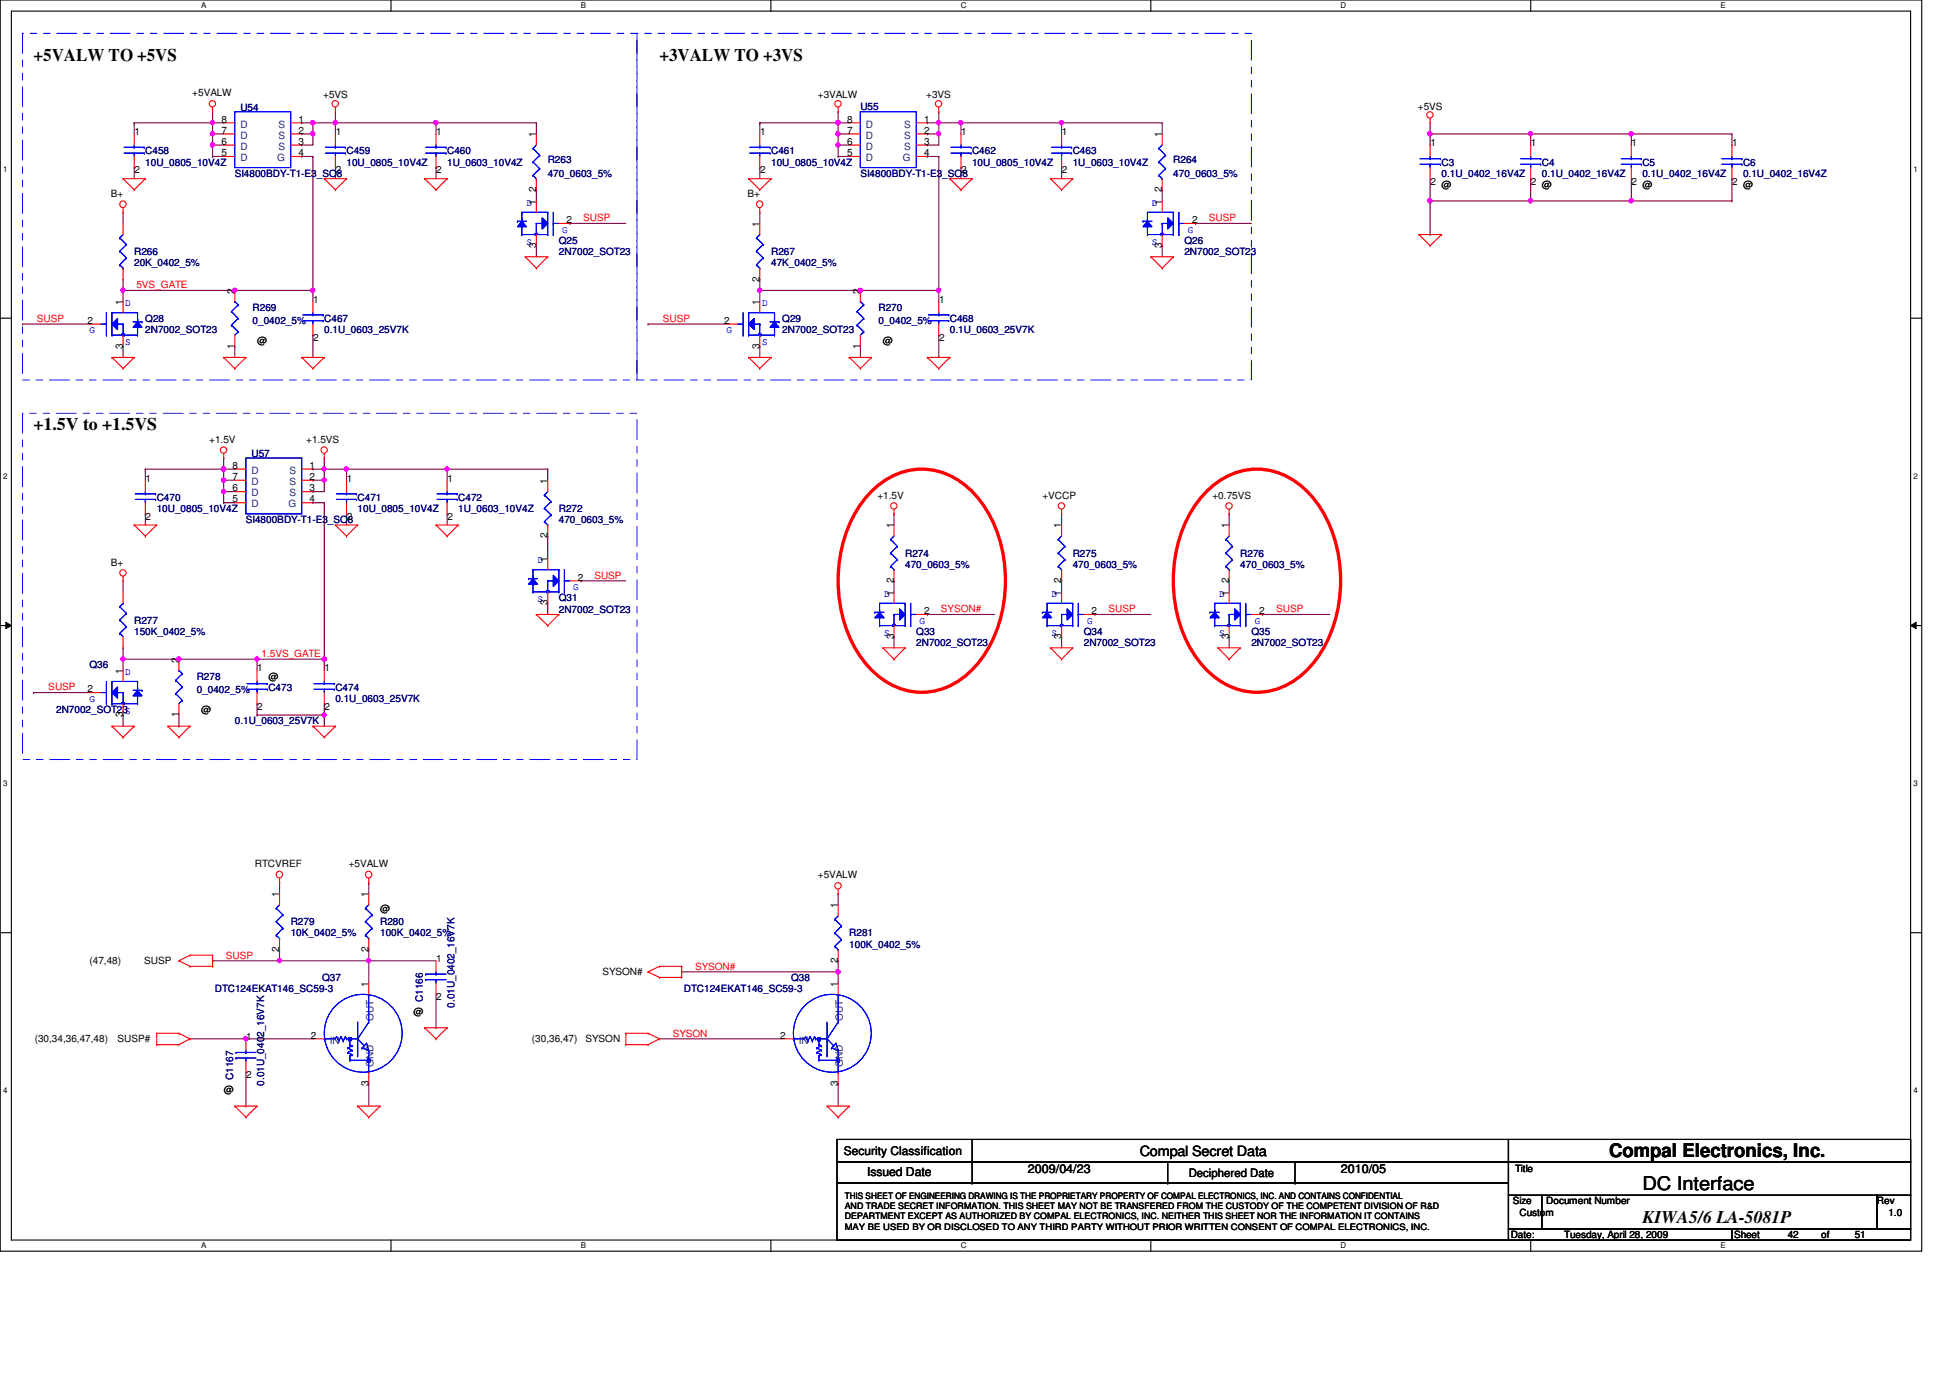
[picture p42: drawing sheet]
<svg xmlns="http://www.w3.org/2000/svg" width="297mm" height="210mm" viewBox="0 0 297 210" stroke-linecap="round" stroke-linejoin="round" font-family="sans-serif">
<defs><g id="words">
<g font-size="2.9">
<text x="245.1" y="176.2">Compal Electronics, Inc.</text>
<text x="250.2" y="181.3">DC Interface</text>
</g>
<g font-size="2.7">
<text x="5.1" y="9.3">+5VALW TO +5VS</text>
<text x="100.5" y="9.3">+3VALW TO +3VS</text>
<text x="5.1" y="65.4">+1.5V to +1.5VS</text>
<text x="250.2" y="186.2">KIWA5/6 LA-5081P</text>
</g>
<text font-size="2.2" x="173.6" y="176.1">Compal Secret Data</text>
<g font-size="1.9">
<text x="132.1" y="179.2">Issued Date</text>
<text x="156.6" y="178.7">2009/04/23</text>
<text x="204.3" y="178.7">2010/05</text>
</g>
<g font-size="1.8">
<text x="128.5" y="175.9">Security Classification</text>
<text x="181.1" y="179.3">Deciphered Date</text>
</g>
<g font-size="1.5">
<text x="29.3" y="14.6">+5VALW</text>
<text x="49.2" y="15">+5VS</text>
<text x="124.6" y="15">+3VALW</text>
<text x="141.1" y="15">+3VS</text>
<text x="216" y="16.7">+5VS</text>
<text x="20.5" y="20.6">1</text>
<text x="33.7" y="18.7">8</text>
<text x="33.7" y="20.4">7</text>
<text x="33.7" y="22.1">6</text>
<text x="33.7" y="23.8">5</text>
<text x="45.5" y="18.7">1</text>
<text x="45.5" y="20.4">2</text>
<text x="45.5" y="22.1">3</text>
<text x="45.5" y="23.8">4</text>
<text x="51.1" y="20.6">1</text>
<text x="66.5" y="20.6">1</text>
<text x="81.7" y="20.9" transform="rotate(-90 81.7 20.9)">1</text>
<text x="115.8" y="20.6">1</text>
<text x="129" y="18.7">8</text>
<text x="129" y="20.4">7</text>
<text x="129" y="22.1">6</text>
<text x="129" y="23.8">5</text>
<text x="140.8" y="18.7">1</text>
<text x="140.8" y="20.4">2</text>
<text x="140.8" y="22.1">3</text>
<text x="140.8" y="23.8">4</text>
<text x="146.4" y="20.6">1</text>
<text x="161.8" y="20.6">1</text>
<text x="177" y="20.9" transform="rotate(-90 177 20.9)">1</text>
<text x="217.9" y="22.3">1</text>
<text x="233.2" y="22.3">1</text>
<text x="248.5" y="22.3">1</text>
<text x="263.9" y="22.3">1</text>
<text x="16.9" y="30">B+</text>
<text x="20.5" y="26.4">2</text>
<text x="51.1" y="26.4">2</text>
<text x="66.5" y="26.4">2</text>
<text x="81.7" y="29.3" transform="rotate(-90 81.7 29.3)">2</text>
<text x="113.9" y="30">B+</text>
<text x="115.8" y="26.4">2</text>
<text x="146.4" y="26.4">2</text>
<text x="161.8" y="26.4">2</text>
<text x="177" y="29.3" transform="rotate(-90 177 29.3)">2</text>
<text x="217.9" y="28.1">2</text>
<text x="219.6" y="28.6">@</text>
<text x="233.2" y="28.1">2</text>
<text x="234.9" y="28.6">@</text>
<text x="248.5" y="28.1">2</text>
<text x="250.2" y="28.6">@</text>
<text x="263.9" y="28.1">2</text>
<text x="265.5" y="28.6">@</text>
<text x="81.7" y="31.2" transform="rotate(-90 81.7 31.2)">1</text>
<text x="86.3" y="34">2</text>
<text x="115.7" y="34.5" transform="rotate(-90 115.7 34.5)">1</text>
<text x="177" y="31.2" transform="rotate(-90 177 31.2)">1</text>
<text x="181.6" y="34">2</text>
<text x="81.7" y="37.8" transform="rotate(-90 81.7 37.8)">3</text>
<text x="177" y="37.8" transform="rotate(-90 177 37.8)">3</text>
<text x="18.7" y="46.4" transform="rotate(-90 18.7 46.4)">1</text>
<text x="35.7" y="44.7" transform="rotate(-90 35.7 44.7)">2</text>
<text x="47.7" y="46.1">1</text>
<text x="115.7" y="46.4" transform="rotate(-90 115.7 46.4)">1</text>
<text x="115.7" y="42.9" transform="rotate(-90 115.7 42.9)">2</text>
<text x="131" y="44.7" transform="rotate(-90 131 44.7)">2</text>
<text x="143" y="46.1">1</text>
<text x="13.3" y="49.3">2</text>
<text x="18.7" y="53.1" transform="rotate(-90 18.7 53.1)">3</text>
<text x="35.7" y="53.1" transform="rotate(-90 35.7 53.1)">1</text>
<text x="39.2" y="52.5">@</text>
<text x="47.7" y="51.9">2</text>
<text x="110.3" y="49.3">2</text>
<text x="115.7" y="53.1" transform="rotate(-90 115.7 53.1)">3</text>
<text x="131" y="53.1" transform="rotate(-90 131 53.1)">1</text>
<text x="134.5" y="52.5">@</text>
<text x="143" y="51.9">2</text>
<text x="31.9" y="67.4">+1.5V</text>
<text x="35.4" y="71.4">8</text>
<text x="46.6" y="67.4">+1.5VS</text>
<text x="47.2" y="71.4">1</text>
<text x="22.2" y="73.4">1</text>
<text x="35.4" y="73.1">7</text>
<text x="35.4" y="74.8">6</text>
<text x="35.4" y="76.5">5</text>
<text x="47.2" y="73.1">2</text>
<text x="47.2" y="74.8">3</text>
<text x="47.2" y="76.5">4</text>
<text x="52.8" y="73.4">1</text>
<text x="68.2" y="73.4">1</text>
<text x="83.4" y="73.7" transform="rotate(-90 83.4 73.7)">1</text>
<text x="133.6" y="75.9">+1.5V</text>
<text x="158.8" y="75.9">+VCCP</text>
<text x="184.7" y="75.9">+0.75VS</text>
<text x="22.2" y="79.2">2</text>
<text x="52.8" y="79.2">2</text>
<text x="68.2" y="79.2">2</text>
<text x="83.4" y="82" transform="rotate(-90 83.4 82)">2</text>
<text x="136.1" y="80.5" transform="rotate(-90 136.1 80.5)">1</text>
<text x="161.7" y="80.5" transform="rotate(-90 161.7 80.5)">1</text>
<text x="187.2" y="80.5" transform="rotate(-90 187.2 80.5)">1</text>
<text x="16.9" y="86.1">B+</text>
<text x="83.4" y="85.6" transform="rotate(-90 83.4 85.6)">1</text>
<text x="88" y="88.4">2</text>
<text x="136.1" y="88.8" transform="rotate(-90 136.1 88.8)">2</text>
<text x="161.7" y="88.8" transform="rotate(-90 161.7 88.8)">2</text>
<text x="187.2" y="88.8" transform="rotate(-90 187.2 88.8)">2</text>
<text x="83.4" y="92.2" transform="rotate(-90 83.4 92.2)">3</text>
<text x="136.1" y="90.7" transform="rotate(-90 136.1 90.7)">1</text>
<text x="140.8" y="93.6">2</text>
<text x="161.7" y="90.7" transform="rotate(-90 161.7 90.7)">1</text>
<text x="166.3" y="93.6">2</text>
<text x="187.2" y="90.7" transform="rotate(-90 187.2 90.7)">1</text>
<text x="191.8" y="93.6">2</text>
<text x="27.2" y="100.9" transform="rotate(-90 27.2 100.9)">2</text>
<text x="136.1" y="97.3" transform="rotate(-90 136.1 97.3)">3</text>
<text x="161.7" y="97.3" transform="rotate(-90 161.7 97.3)">3</text>
<text x="187.2" y="97.3" transform="rotate(-90 187.2 97.3)">3</text>
<text x="13.3" y="105.5">2</text>
<text x="18.7" y="102.6" transform="rotate(-90 18.7 102.6)">1</text>
<text x="39.2" y="102.3">1</text>
<text x="40.9" y="103.5">@</text>
<text x="49.4" y="102.3">1</text>
<text x="18.7" y="109.2" transform="rotate(-90 18.7 109.2)">3</text>
<text x="27.2" y="109.2" transform="rotate(-90 27.2 109.2)">1</text>
<text x="30.6" y="108.6">@</text>
<text x="39.2" y="108.1">2</text>
<text x="49.4" y="108.1">2</text>
<text x="38.8" y="132.1">RTCVREF</text>
<text x="42.5" y="136.7" transform="rotate(-90 42.5 136.7)">1</text>
<text x="53.1" y="132.1">+5VALW</text>
<text x="56.1" y="136.7" transform="rotate(-90 56.1 136.7)">1</text>
<text x="124.6" y="133.8">+5VALW</text>
<text x="57.9" y="138.9">@</text>
<text x="127.6" y="138.3" transform="rotate(-90 127.6 138.3)">1</text>
<text x="13.6" y="146.9">(47,48)</text>
<text x="22" y="146.9">SUSP</text>
<text x="42.5" y="145" transform="rotate(-90 42.5 145)">2</text>
<text x="56.1" y="145" transform="rotate(-90 56.1 145)">2</text>
<text x="66.5" y="146.5">1</text>
<text x="91.8" y="148.6">SYSON#</text>
<text x="127.6" y="146.7" transform="rotate(-90 127.6 146.7)">2</text>
<text x="56.1" y="150.3" transform="rotate(-90 56.1 150.3)">1</text>
<text x="63" y="154.6">@</text>
<text x="66.5" y="152.3">2</text>
<text x="127.6" y="150.3" transform="rotate(-90 127.6 150.3)">1</text>
<text x="5.3" y="158.8">(30,34,36,47,48)</text>
<text x="17.9" y="158.8">SUSP#</text>
<text x="37.5" y="158.5">1</text>
<text x="47.4" y="158.2">2</text>
<text x="81" y="158.8">(30,36,47)</text>
<text x="89.2" y="158.8">SYSON</text>
<text x="118.8" y="158.2">2</text>
<text x="34.1" y="166.5">@</text>
<text x="37.5" y="164.3">2</text>
<text x="56.1" y="165.4" transform="rotate(-90 56.1 165.4)">3</text>
<text x="127.6" y="165.4" transform="rotate(-90 127.6 165.4)">3</text>
<text x="230.8" y="178.6">Title</text>
<text x="230.5" y="183.5">Size</text>
<text x="231.5" y="185.2">Custom</text>
<text x="235.5" y="183.5">Document Number</text>
<text x="285.9" y="183.5">Rev</text>
<text x="287.7" y="185.2">1.0</text>
<text x="230.1" y="188.6">Date:</text>
<text x="238.3" y="188.6">Tuesday, April 28, 2009</text>
<text x="264.2" y="188.6">Sheet</text>
<text x="272.3" y="188.6">42</text>
<text x="277.4" y="188.6">of</text>
<text x="282.5" y="188.6">51</text>
</g>
<g font-size="1.5" fill="#000080">
<text x="36.6" y="16.9">U54</text>
<text x="131.1" y="16.7">U55</text>
<text x="22.1" y="23.5">C458</text>
<text x="52.8" y="23.5">C459</text>
<text x="68.1" y="23.5">C460</text>
<text x="117.5" y="23.5">C461</text>
<text x="148.1" y="23.5">C462</text>
<text x="163.4" y="23.5">C463</text>
<text x="22.1" y="25.2">10U_0805_10V4Z</text>
<text x="35.8" y="26.9">SI4800BDY-T1-E3_SO8</text>
<text x="52.8" y="25.2">10U_0805_10V4Z</text>
<text x="68.1" y="25.2">1U_0603_10V4Z</text>
<text x="83.4" y="24.9">R263</text>
<text x="83.4" y="26.9">470_0603_5%</text>
<text x="117.5" y="25.2">10U_0805_10V4Z</text>
<text x="131.1" y="26.9">SI4800BDY-T1-E3_SO8</text>
<text x="148.1" y="25.2">10U_0805_10V4Z</text>
<text x="163.4" y="25.2">1U_0603_10V4Z</text>
<text x="178.7" y="24.9">R264</text>
<text x="178.7" y="26.9">470_0603_5%</text>
<text x="219.6" y="25.2">C3</text>
<text x="219.6" y="26.9">0.1U_0402_16V4Z</text>
<text x="234.9" y="25.2">C4</text>
<text x="234.9" y="26.9">0.1U_0402_16V4Z</text>
<text x="250.2" y="25.2">C5</text>
<text x="250.2" y="26.9">0.1U_0402_16V4Z</text>
<text x="265.5" y="25.2">C6</text>
<text x="265.5" y="26.9">0.1U_0402_16V4Z</text>
<text x="20.4" y="38.8">R266</text>
<text x="20.4" y="40.5">20K_0402_5%</text>
<text x="85.1" y="37.1">Q25</text>
<text x="85.1" y="38.8">2N7002_SOT23</text>
<text x="117.5" y="38.8">R267</text>
<text x="117.5" y="40.5">47K_0402_5%</text>
<text x="180.4" y="37.1">Q26</text>
<text x="180.4" y="38.8">2N7002_SOT23</text>
<text x="38.5" y="47.3">R269</text>
<text x="133.8" y="47.3">R270</text>
<text x="22.1" y="49">Q28</text>
<text x="22.1" y="50.8">2N7002_SOT23</text>
<text x="38.5" y="49.4">0_0402_5%</text>
<text x="49.4" y="49">C467</text>
<text x="49.4" y="50.8">0.1U_0603_25V7K</text>
<text x="119.2" y="49">Q29</text>
<text x="119.2" y="50.8">2N7002_SOT23</text>
<text x="133.8" y="49.4">0_0402_5%</text>
<text x="144.7" y="49">C468</text>
<text x="144.7" y="50.8">0.1U_0603_25V7K</text>
<text x="38.3" y="69.6">U57</text>
<text x="23.9" y="76.3">C470</text>
<text x="23.9" y="78">10U_0805_10V4Z</text>
<text x="54.5" y="76.3">C471</text>
<text x="54.5" y="78">10U_0805_10V4Z</text>
<text x="69.8" y="76.3">C472</text>
<text x="69.8" y="78">1U_0603_10V4Z</text>
<text x="85.1" y="78">R272</text>
<text x="37.5" y="79.7">SI4800BDY-T1-E3_SO8</text>
<text x="85.1" y="79.7">470_0603_5%</text>
<text x="137.9" y="84.8">R274</text>
<text x="137.9" y="86.5">470_0603_5%</text>
<text x="163.4" y="84.8">R275</text>
<text x="163.4" y="86.5">470_0603_5%</text>
<text x="188.9" y="84.8">R276</text>
<text x="188.9" y="86.5">470_0603_5%</text>
<text x="20.4" y="95">R277</text>
<text x="85.1" y="91.6">Q31</text>
<text x="85.1" y="93.3">2N7002_SOT23</text>
<text x="13.6" y="101.8">Q36</text>
<text x="20.4" y="96.7">150K_0402_5%</text>
<text x="139.6" y="96.7">Q33</text>
<text x="139.6" y="98.4">2N7002_SOT23</text>
<text x="165.1" y="96.7">Q34</text>
<text x="165.1" y="98.4">2N7002_SOT23</text>
<text x="190.6" y="96.7">Q35</text>
<text x="190.6" y="98.4">2N7002_SOT23</text>
<text x="30" y="103.5">R278</text>
<text x="30" y="105.5">0_0402_5%</text>
<text x="40.9" y="105.2">C473</text>
<text x="51.1" y="105.2">C474</text>
<text x="51.1" y="106.9">0.1U_0603_25V7K</text>
<text x="8.5" y="108.6">2N7002_SOT23S</text>
<text x="35.8" y="110.3">0.1U_0603_25V7K</text>
<text x="44.3" y="140.9">R279</text>
<text x="44.3" y="142.6">10K_0402_5%</text>
<text x="57.9" y="140.9">R280</text>
<text x="57.9" y="142.6">100K_0402_5%</text>
<text x="129.4" y="142.6">R281</text>
<text x="49.1" y="149.4">Q37</text>
<text x="120.5" y="149.4">Q38</text>
<text x="129.4" y="144.4">100K_0402_5%</text>
<text x="32.7" y="151.1">DTC124EKAT146_SC59-3</text>
<text x="64.4" y="152.7" transform="rotate(-90 64.4 152.7)">C1166</text>
<text x="69.2" y="153.5" transform="rotate(-90 69.2 153.5)">0.01U_0402_16V7K</text>
<text x="104.2" y="151.1">DTC124EKAT146_SC59-3</text>
<text x="35.5" y="164.5" transform="rotate(-90 35.5 164.5)">C1167</text>
<text x="40.3" y="165.4" transform="rotate(-90 40.3 165.4)">0.01U_0402_16V7K</text>
</g>
<g font-size="1.5" fill="#004080">
<text x="36.6" y="19.4">D</text>
<text x="36.6" y="21.1">D</text>
<text x="36.6" y="22.8">D</text>
<text x="42.4" y="19.4">S</text>
<text x="42.4" y="21.1">S</text>
<text x="42.4" y="22.8">S</text>
<text x="131.9" y="19.4">D</text>
<text x="131.9" y="21.1">D</text>
<text x="131.9" y="22.8">D</text>
<text x="137.7" y="19.4">S</text>
<text x="137.7" y="21.1">S</text>
<text x="137.7" y="22.8">S</text>
<text x="36.6" y="24.6">D</text>
<text x="42.2" y="24.6">G</text>
<text x="131.9" y="24.6">D</text>
<text x="137.5" y="24.6">G</text>
<text x="38.3" y="72.2">D</text>
<text x="38.3" y="73.9">D</text>
<text x="38.3" y="75.6">D</text>
<text x="38.3" y="77.3">D</text>
<text x="43.9" y="77.3">G</text>
<text x="44.1" y="72.2">S</text>
<text x="44.1" y="73.9">S</text>
<text x="44.1" y="75.6">S</text>
<text x="56.9" y="155.5" transform="rotate(-90 56.9 155.5)">OUT</text>
<text x="128.4" y="155.5" transform="rotate(-90 128.4 155.5)">OUT</text>
<text x="50.2" y="159">IN</text>
<text x="121.7" y="159">IN</text>
<text x="56.9" y="162.5" transform="rotate(-90 56.9 162.5)">GND</text>
<text x="128.4" y="162.5" transform="rotate(-90 128.4 162.5)">GND</text>
</g>
<g font-size="1.5" fill="#00f">
<text x="80.2" y="31.3">D</text>
<text x="85.6" y="35.4">G</text>
<text x="175.5" y="31.3">D</text>
<text x="180.9" y="35.4">G</text>
<text x="80.2" y="37.3">S</text>
<text x="175.5" y="37.3">S</text>
<text x="19.1" y="46.7">D</text>
<text x="116.1" y="46.7">D</text>
<text x="13.6" y="50.8">G</text>
<text x="19.1" y="52.6">S</text>
<text x="110.7" y="50.8">G</text>
<text x="116.1" y="52.6">S</text>
<text x="81.9" y="85.8">D</text>
<text x="87.3" y="89.9">G</text>
<text x="81.9" y="91.7">S</text>
<text x="134.7" y="90.9">D</text>
<text x="140.1" y="95">G</text>
<text x="160.2" y="90.9">D</text>
<text x="165.6" y="95">G</text>
<text x="185.7" y="90.9">D</text>
<text x="191.1" y="95">G</text>
<text x="134.7" y="96.9">S</text>
<text x="160.2" y="96.9">S</text>
<text x="185.7" y="96.9">S</text>
<text x="13.6" y="106.9">G</text>
<text x="19.1" y="102.8">D</text>
</g>
<g font-size="1.5" fill="#f00">
<text x="88.9" y="33.7">SUSP</text>
<text x="184.1" y="33.7">SUSP</text>
<text x="20.8" y="43.9">5VS_GATE</text>
<text x="5.6" y="49">SUSP</text>
<text x="101" y="49">SUSP</text>
<text x="90.5" y="88.1">SUSP</text>
<text x="143.3" y="93.3">SYSON#</text>
<text x="168.9" y="93.3">SUSP</text>
<text x="194.4" y="93.3">SUSP</text>
<text x="39.8" y="100.1">1.5VS_GATE</text>
<text x="7.4" y="105.2">SUSP</text>
<text x="34.4" y="146">SUSP</text>
<text x="105.9" y="147.7">SYSON#</text>
<text x="102.5" y="157.9">SYSON</text>
</g>
<g font-size="1.4">
<text x="128.7" y="182.6">THIS SHEET OF ENGINEERING DRAWING IS THE PROPRIETARY PROPERTY OF COMPAL ELECTRONICS, INC. AND CONTAINS CONFIDENTIAL</text>
<text x="128.7" y="184.2">AND TRADE SECRET INFORMATION. THIS SHEET MAY NOT BE TRANSFERED FROM THE CUSTODY OF THE COMPETENT DIVISION OF R&amp;D</text>
<text x="128.7" y="185.8">DEPARTMENT EXCEPT AS AUTHORIZED BY COMPAL ELECTRONICS, INC. NEITHER THIS SHEET NOR THE INFORMATION IT CONTAINS</text>
<text x="128.7" y="187.3">MAY BE USED BY OR DISCLOSED TO ANY THIRD PARTY WITHOUT PRIOR WRITTEN CONSENT OF COMPAL ELECTRONICS, INC.</text>
</g>
<g font-size="1.2">
<text x="30.6" y="1.3">A</text>
<text x="88.5" y="1.3">B</text>
<text x="146.3" y="1.3">C</text>
<text x="204.2" y="1.3">D</text>
<text x="262.1" y="1.3">E</text>
<text x=".5" y="26.2">1</text>
<text x="291.5" y="26.2">1</text>
<text x=".5" y="72.9">2</text>
<text x="291.5" y="72.9">2</text>
<text x=".5" y="119.8">3</text>
<text x="291.5" y="119.8">3</text>
<text x=".5" y="166.5">4</text>
<text x="291.5" y="166.5">4</text>
<text x="30.6" y="190.2">A</text>
<text x="88.5" y="190.2">B</text>
<text x="146.3" y="190.2">C</text>
<text x="204.2" y="190.2">D</text>
<text x="262.1" y="190.2">E</text>
</g>
</g></defs>
<path d="M0 0h292.7v190.6h-292.7zM1.7 1.7h289.3v187.2h-289.3z" fill="none" stroke="#000" stroke-width=".17"/>
<g fill="#fff">
<path d="M30.6 .2h.8v1.3h-.8z"/>
<path d="M30.6 189.1h.8v1.3h-.8z"/>
</g>
<path d="M59.6 0v1.7M59.6 188.9v1.7" fill="none" stroke="#000" stroke-width=".17"/>
<g fill="#fff">
<path d="M88.5 .2h.7v1.3h-.7z"/>
<path d="M88.5 189.1h.7v1.3h-.7z"/>
</g>
<path d="M117.4 0v1.7M117.4 188.9v1.7" fill="none" stroke="#000" stroke-width=".17"/>
<g fill="#fff">
<path d="M146.3 .2h.9v1.3h-.9z"/>
<path d="M146.3 189.1h.9v1.3h-.9z"/>
</g>
<path d="M175.3 0v1.7M175.3 188.9v1.7" fill="none" stroke="#000" stroke-width=".17"/>
<g fill="#fff">
<path d="M204.2 .2h.9v1.3h-.9z"/>
<path d="M204.2 189.1h.9v1.3h-.9z"/>
</g>
<path d="M233.2 0v1.7M233.2 188.9v1.7" fill="none" stroke="#000" stroke-width=".17"/>
<g fill="#fff">
<path d="M262.1 .2h.7v1.3h-.7z"/>
<path d="M262.1 189.1h.7v1.3h-.7z"/>
<path d="M.5 25.1h.6v1.3h-.6z"/>
<path d="M291.5 25.1h.6v1.3h-.6z"/>
<path d="M.5 71.8h.6v1.4h-.6z"/>
<path d="M291.5 71.8h.6v1.4h-.6z"/>
</g>
<path d="M0 48.5h1.7M291 48.5h1.7" fill="none" stroke="#000" stroke-width=".17"/>
<g fill="#fff">
<path d="M.5 118.7h.6v1.3h-.6z"/>
<path d="M291.5 118.7h.6v1.3h-.6z"/>
</g>
<path d="M0 95.3h1.7M291 95.3h1.7" fill="none" stroke="#000" stroke-width=".17"/>
<path d="M.9 94.8l.8 .5-.8 .5zM291 95.3l.9-.5v1z" fill="#000"/>
<path d="M.9 94.8l.8 .5-.8 .5zM291 95.3l.9-.5v1z" fill="none" stroke="#000" stroke-width=".15"/>
<g fill="#fff">
<path d="M.5 165.4h.6v1.4h-.6z"/>
<path d="M291.5 165.4h.6v1.4h-.6z"/>
</g>
<path d="M0 142.1h1.7M291 142.1h1.7" fill="none" stroke="#000" stroke-width=".17"/>
<path d="M56.2 134.5h.1M56.2 134.5v1.6M42.6 146.3h.1M42.6 146.3h13.6M56.2 165.1h.1M56.2 165.1v3.4" fill="none" stroke="#800040" stroke-width=".17"/>
<circle cx="56.1" cy="146.3" r=".32" fill="#f0f"/>
<circle cx="56.1" cy="146.3" r=".32" fill="none" stroke="#f0f" stroke-width=".17"/>
<circle cx="42.6" cy="146.3" r=".32" fill="#f0f"/>
<circle cx="42.6" cy="146.3" r=".32" fill="none" stroke="#f0f" stroke-width=".17"/>
<g fill="none" stroke="#800040" stroke-width=".17">
<path d="M81.7 18.7h.1M81.7 18.7v1.7M141.3 18.7h.1M141.3 18.7h1.7M32.4 22.1h.1M32.4 22.1h1.7M46 22.1h.1M46 22.1h1.7M66.4 25.5h.1M66.4 25.5v1.7M81.7 37.4h.1M81.7 28.9h.1"/>
<path d="M81.7 28.9v1.7M81.7 37.4v1.7M86.8 34h.1M86.8 34h8.5M141.3 22.1h.1M141.3 22.1h1.7M127.7 136.1h.1M127.7 136.1v1.7M127.7 165.1h.1M127.7 165.1v3.4"/>
</g>
<circle cx="143" cy="18.7" r=".32" fill="#f0f"/>
<circle cx="143" cy="18.7" r=".32" fill="none" stroke="#f0f" stroke-width=".17"/>
<path d="M32.4 23.8h.1M32.4 23.8h1.7M46 23.8h.1M46 23.8h1.7M47.7 73.2h.1M47.7 73.2h1.7M56.2 146.3h.1M56.2 146.3v3.4" fill="none" stroke="#800040" stroke-width=".17"/>
<circle cx="49.4" cy="73.1" r=".32" fill="#f0f"/>
<circle cx="49.4" cy="73.1" r=".32" fill="none" stroke="#f0f" stroke-width=".17"/>
<path d="M34.1 74.9h.1M34.1 71.5h.1M34.1 73.2h.1M34.1 74.9h1.7M34.1 71.5v3.4M47.7 74.9h.1M47.7 74.9h1.7M68.1 71.5h.1M68.1 78.3h.1M68.1 71.5v1.7M68.1 78.3v1.7" fill="none" stroke="#800040" stroke-width=".17"/>
<circle cx="34.1" cy="74.9" r=".32" fill="#f0f"/>
<circle cx="34.1" cy="74.9" r=".32" fill="none" stroke="#f0f" stroke-width=".17"/>
<circle cx="34.1" cy="73.1" r=".32" fill="#f0f"/>
<circle cx="34.1" cy="73.1" r=".32" fill="none" stroke="#f0f" stroke-width=".17"/>
<path d="M34.1 73.2h.1M34.1 76.6h.1M34.1 71.5h.1M34.1 73.2h1.7M34.1 76.6h1.7M34.1 71.5h1.7M52.8 78.3h.1M52.8 78.3v1.7" fill="none" stroke="#800040" stroke-width=".17"/>
<circle cx="34.1" cy="71.4" r=".32" fill="#f0f"/>
<circle cx="34.1" cy="71.4" r=".32" fill="none" stroke="#f0f" stroke-width=".17"/>
<path d="M34.1 69.8h.1M34.1 74.9h.1M34.1 69.8v1.7M34.1 74.9v1.7M68.1 71.5h.1M68.1 71.5h15.3" fill="none" stroke="#800040" stroke-width=".17"/>
<circle cx="68.1" cy="71.4" r=".32" fill="#f0f"/>
<circle cx="68.1" cy="71.4" r=".32" fill="none" stroke="#f0f" stroke-width=".17"/>
<g fill="none" stroke="#800040" stroke-width=".17">
<path d="M47.7 18.7h.1M47.7 18.7h3.4M47.7 71.5h.1M47.7 71.5h1.7M49.4 71.5h.1M49.4 73.2h.1M49.4 71.5v3.4M52.8 71.5h.1M52.8 71.5v1.7M83.4 71.5h.1M83.4 71.5v1.7M83.4 81.7h.1"/>
<path d="M83.4 91.9h.1M83.4 81.7v3.4M83.4 91.9v1.7M88.5 88.5h.1M88.5 88.5h6.8M56.2 144.7h.1M56.2 144.7v1.6"/>
</g>
<circle cx="47.6" cy="18.7" r=".32" fill="#f0f"/>
<circle cx="47.6" cy="18.7" r=".32" fill="none" stroke="#f0f" stroke-width=".17"/>
<path d="M143 18.7h.1M143 18.7v1.7M127.7 22.1h.1M127.7 22.1h1.7" fill="none" stroke="#800040" stroke-width=".17"/>
<circle cx="127.6" cy="22.1" r=".32" fill="#f0f"/>
<circle cx="127.6" cy="22.1" r=".32" fill="none" stroke="#f0f" stroke-width=".17"/>
<path d="M127.7 20.4h.1M127.7 20.4h1.7M47.7 76.6h.1M47.7 76.6h1.7M49.4 76.6h.1M49.4 76.6v23.8M100.5 158.2h.1M100.5 158.2h18.7" fill="none" stroke="#800040" stroke-width=".17"/>
<circle cx="49.4" cy="100.4" r=".32" fill="#f0f"/>
<circle cx="49.4" cy="100.4" r=".32" fill="none" stroke="#f0f" stroke-width=".17"/>
<g fill="none" stroke="#800040" stroke-width=".17">
<path d="M32.4 18.7h.1M32.4 18.7h1.7M127.7 17h.1M127.7 17v1.7M47.7 23.8h.1M47.7 23.8v22.1M127.7 23.8h.1M127.7 22.1h.1M127.7 22.1v1.7M127.7 23.8h1.7M47.7 44.2h.1M47.7 51.1h.1"/>
<path d="M47.7 51.1v3.3M22.1 78.3h.1M22.1 71.5h.1M22.1 71.5v1.7M22.1 78.3v1.7M22.1 71.5h12M127.7 148h.1M127.7 148v1.7"/>
</g>
<circle cx="32.4" cy="18.7" r=".32" fill="#f0f"/>
<circle cx="32.4" cy="18.7" r=".32" fill="none" stroke="#f0f" stroke-width=".17"/>
<path d="M141.3 20.4h.1M141.3 20.4h1.7" fill="none" stroke="#800040" stroke-width=".17"/>
<circle cx="143" cy="20.4" r=".32" fill="#f0f"/>
<circle cx="143" cy="20.4" r=".32" fill="none" stroke="#f0f" stroke-width=".17"/>
<g fill="none" stroke="#800040" stroke-width=".17">
<path d="M20.4 18.7h.1M20.4 18.7v1.7M47.7 18.7h.1M47.7 18.7v1.7h-1.7M143 17h.1M143 17v1.7M177 18.7h.1M177 18.7v1.7M46 20.4h.1M177 37.4h.1M177 28.9h.1M177 28.9v1.7"/>
<path d="M177 37.4v1.7M182.1 34h.1M182.1 34h8.5M3.4 49.4h.1M3.4 49.4h10.2M18.8 44.2h.1M18.8 44.2v1.7M5.1 105.5h.1M5.1 105.5h8.5M18.8 100.4h.1M18.8 108.9h.1M18.8 100.4v1.7"/>
<path d="M18.8 108.9v1.7M49.4 100.4h.1M49.4 100.4v1.7"/>
</g>
<circle cx="47.6" cy="18.7" r=".32" fill="#f0f"/>
<circle cx="47.6" cy="18.7" r=".32" fill="none" stroke="#f0f" stroke-width=".17"/>
<path d="M51.1 18.7h.1M51.1 18.7h15.3" fill="none" stroke="#800040" stroke-width=".17"/>
<circle cx="66.4" cy="18.7" r=".32" fill="#f0f"/>
<circle cx="66.4" cy="18.7" r=".32" fill="none" stroke="#f0f" stroke-width=".17"/>
<circle cx="51.1" cy="18.7" r=".32" fill="#f0f"/>
<circle cx="51.1" cy="18.7" r=".32" fill="none" stroke="#f0f" stroke-width=".17"/>
<path d="M32.4 20.4h.1M32.4 20.4v1.7" fill="none" stroke="#800040" stroke-width=".17"/>
<circle cx="32.4" cy="20.4" r=".32" fill="#f0f"/>
<circle cx="32.4" cy="20.4" r=".32" fill="none" stroke="#f0f" stroke-width=".17"/>
<path d="M32.4 22.1h.1M32.4 22.1v1.7" fill="none" stroke="#800040" stroke-width=".17"/>
<circle cx="32.4" cy="22.1" r=".32" fill="#f0f"/>
<circle cx="32.4" cy="22.1" r=".32" fill="none" stroke="#f0f" stroke-width=".17"/>
<g fill="none" stroke="#800040" stroke-width=".17">
<path d="M46 18.7h.1M46 18.7h1.7M51.1 18.7h.1M51.1 17h.1M51.1 17v3.4M66.4 18.7h.1M66.4 18.7h15.3M66.4 18.7v1.7M32.4 20.4h.1M32.4 20.4h1.7M47.7 20.4h.1M47.7 20.4v1.7"/>
<path d="M51.1 25.5h.1M51.1 25.5v1.7"/>
</g>
<circle cx="47.6" cy="20.4" r=".32" fill="#f0f"/>
<circle cx="47.6" cy="20.4" r=".32" fill="none" stroke="#f0f" stroke-width=".17"/>
<g fill="none" stroke="#800040" stroke-width=".17">
<path d="M98.7 49.4h.1M98.7 49.4h12M115.7 52.7h.1M115.7 44.2h.1M115.7 44.2v1.7M115.7 52.7v1.7M143 51.1h.1M143 51.1v3.3M136.2 78.3h.1M136.2 78.3v1.7M161.7 78.3h.1M161.7 78.3v1.7"/>
<path d="M187.2 78.3h.1M187.2 78.3v1.7M136.2 97h.1M136.2 88.5h.1M136.2 88.5v1.7M136.2 97v1.7M141.3 93.6h.1M141.3 93.6h10.2M161.7 97h.1M161.7 88.5h.1M161.7 88.5v1.7M161.7 97v1.7"/>
<path d="M166.8 93.6h.1M166.8 93.6h8.5M187.2 97h.1M187.2 88.5h.1M187.2 88.5v1.7M187.2 97v1.7M192.3 93.6h.1M192.3 93.6h10.3M103.8 148h.1M103.8 148h23.9"/>
</g>
<circle cx="127.6" cy="148" r=".32" fill="#f0f"/>
<circle cx="127.6" cy="148" r=".32" fill="none" stroke="#f0f" stroke-width=".17"/>
<g fill="none" stroke="#800040" stroke-width=".17">
<path d="M146.4 18.7h.1M146.4 18.7v1.7M161.7 18.7h.1M161.7 18.7v1.7M161.7 18.7h15.3M146.4 25.5h.1M146.4 25.5v1.7M161.7 25.5h.1M161.7 25.5v1.7M32.4 146.3h.1M42.6 144.7h.1M42.6 144.7v1.6h-10.2"/>
<path d="M127.7 146.3h.1M127.7 146.3v1.7"/>
</g>
<circle cx="161.7" cy="18.7" r=".32" fill="#f0f"/>
<circle cx="161.7" cy="18.7" r=".32" fill="none" stroke="#f0f" stroke-width=".17"/>
<path d="M115.7 18.7h.1M115.7 18.7v1.7M127.7 18.7h.1M127.7 18.7h1.7M115.7 25.5h.1M115.7 25.5v1.7" fill="none" stroke="#800040" stroke-width=".17"/>
<circle cx="127.6" cy="18.7" r=".32" fill="#f0f"/>
<circle cx="127.6" cy="18.7" r=".32" fill="none" stroke="#f0f" stroke-width=".17"/>
<path d="M39.2 100.4h.1M39.2 100.4v1.7M39.2 100.4h10.2" fill="none" stroke="#800040" stroke-width=".17"/>
<circle cx="49.4" cy="100.4" r=".32" fill="#f0f"/>
<circle cx="49.4" cy="100.4" r=".32" fill="none" stroke="#f0f" stroke-width=".17"/>
<circle cx="39.1" cy="100.4" r=".32" fill="#f0f"/>
<circle cx="39.1" cy="100.4" r=".32" fill="none" stroke="#f0f" stroke-width=".17"/>
<path d="M131.1 44.2h.1M131.1 44.2h11.9M39.2 107.2h.1M39.2 107.2v1.7M49.4 108.9h.1M49.4 108.9v1.7" fill="none" stroke="#800040" stroke-width=".17"/>
<circle cx="131" cy="44.2" r=".32" fill="#f0f"/>
<circle cx="131" cy="44.2" r=".32" fill="none" stroke="#f0f" stroke-width=".17"/>
<path d="M141.3 23.8h.1M141.3 23.8h1.7M143 23.8h.1M143 23.8v20.4" fill="none" stroke="#800040" stroke-width=".17"/>
<circle cx="143" cy="44.2" r=".32" fill="#f0f"/>
<circle cx="143" cy="44.2" r=".32" fill="none" stroke="#f0f" stroke-width=".17"/>
<g fill="none" stroke="#800040" stroke-width=".17">
<path d="M20.4 18.7h.1M20.4 18.7h12M32.4 17h.1M32.4 18.7h.1M32.4 17v3.4M20.4 25.5h.1M20.4 25.5v1.7M115.7 32.3h.1M115.7 32.3v1.7M18.8 42.5h.1M18.8 52.7h.1M18.8 42.5v1.7"/>
<path d="M18.8 52.7v1.7M35.8 44.2h.1M35.8 44.2h11.9M115.7 42.5h.1M115.7 42.5v1.7"/>
</g>
<circle cx="47.6" cy="44.2" r=".32" fill="#f0f"/>
<circle cx="47.6" cy="44.2" r=".32" fill="none" stroke="#f0f" stroke-width=".17"/>
<circle cx="35.7" cy="44.2" r=".32" fill="#f0f"/>
<circle cx="35.7" cy="44.2" r=".32" fill="none" stroke="#f0f" stroke-width=".17"/>
<path d="M115.7 18.7h.1M115.7 18.7h12M127.7 18.7h.1M127.7 18.7v1.7M18.8 32.3h.1M18.8 32.3v1.7" fill="none" stroke="#800040" stroke-width=".17"/>
<circle cx="127.6" cy="18.7" r=".32" fill="#f0f"/>
<circle cx="127.6" cy="18.7" r=".32" fill="none" stroke="#f0f" stroke-width=".17"/>
<path d="M146.4 18.7h.1M146.4 18.7h15.3" fill="none" stroke="#800040" stroke-width=".17"/>
<circle cx="146.4" cy="18.7" r=".32" fill="#f0f"/>
<circle cx="146.4" cy="18.7" r=".32" fill="none" stroke="#f0f" stroke-width=".17"/>
<path d="M143 18.7h.1M143 18.7h3.4M127.7 20.4h.1M127.7 20.4v1.7M143 20.4h.1M143 20.4v1.7" fill="none" stroke="#800040" stroke-width=".17"/>
<circle cx="127.6" cy="20.4" r=".32" fill="#f0f"/>
<circle cx="127.6" cy="20.4" r=".32" fill="none" stroke="#f0f" stroke-width=".17"/>
<path d="M143 45.9h.1M143 44.2v1.7M49.4 71.5h.1M49.4 71.5h3.4" fill="none" stroke="#800040" stroke-width=".17"/>
<circle cx="52.8" cy="71.4" r=".32" fill="#f0f"/>
<circle cx="52.8" cy="71.4" r=".32" fill="none" stroke="#f0f" stroke-width=".17"/>
<circle cx="49.4" cy="71.4" r=".32" fill="#f0f"/>
<circle cx="49.4" cy="71.4" r=".32" fill="none" stroke="#f0f" stroke-width=".17"/>
<path d="M49.4 69.8h.1M49.4 69.8v1.7M52.8 71.5h.1M52.8 71.5h15.3M18.8 98.7h.1M18.8 88.5h.1M18.8 88.5v1.7M18.8 98.7v1.7M39.2 108.9h.1M39.2 108.9h10.2" fill="none" stroke="#800040" stroke-width=".17"/>
<circle cx="49.4" cy="108.9" r=".32" fill="#f0f"/>
<circle cx="49.4" cy="108.9" r=".32" fill="none" stroke="#f0f" stroke-width=".17"/>
<path d="M49.4 107.2h.1M49.4 107.2v1.7M42.6 134.5h.1M42.6 134.5v1.6M37.5 158.2h.1M37.5 158.2h10.2" fill="none" stroke="#800040" stroke-width=".17"/>
<circle cx="37.4" cy="158.2" r=".32" fill="#f0f"/>
<circle cx="37.4" cy="158.2" r=".32" fill="none" stroke="#f0f" stroke-width=".17"/>
<path d="M18.8 44.2h.1M18.8 44.2h17M35.8 52.7h.1M35.8 52.7v1.7" fill="none" stroke="#800040" stroke-width=".17"/>
<circle cx="18.7" cy="44.2" r=".32" fill="#f0f"/>
<circle cx="18.7" cy="44.2" r=".32" fill="none" stroke="#f0f" stroke-width=".17"/>
<path d="M115.7 44.2h.1M115.7 44.2h15.4M131.1 52.7h.1M131.1 52.7v1.7" fill="none" stroke="#800040" stroke-width=".17"/>
<circle cx="115.7" cy="44.2" r=".32" fill="#f0f"/>
<circle cx="115.7" cy="44.2" r=".32" fill="none" stroke="#f0f" stroke-width=".17"/>
<path d="M18.8 100.4h.1M18.8 100.4h8.5M27.3 110.6h.1M27.3 108.9v1.7" fill="none" stroke="#800040" stroke-width=".17"/>
<circle cx="18.7" cy="100.4" r=".32" fill="#f0f"/>
<circle cx="18.7" cy="100.4" r=".32" fill="none" stroke="#f0f" stroke-width=".17"/>
<path d="M27.3 100.4h.1M27.3 100.4h11.9" fill="none" stroke="#800040" stroke-width=".17"/>
<circle cx="27.2" cy="100.4" r=".32" fill="#f0f"/>
<circle cx="27.2" cy="100.4" r=".32" fill="none" stroke="#f0f" stroke-width=".17"/>
<path d="M217.8 18.7v1.7M217.8 20.4h.1M217.8 20.4h15.4M233.2 20.4h.1" fill="none" stroke="#800040" stroke-width=".17"/>
<circle cx="217.8" cy="20.4" r=".32" fill="#f0f"/>
<circle cx="217.8" cy="20.4" r=".32" fill="none" stroke="#f0f" stroke-width=".17"/>
<circle cx="233.1" cy="20.4" r=".32" fill="#f0f"/>
<circle cx="233.1" cy="20.4" r=".32" fill="none" stroke="#f0f" stroke-width=".17"/>
<path d="M217.8 22.1h.1M217.8 20.4v1.7M233.2 20.4h.1M233.2 20.4h30.6M233.2 20.4v1.7M248.5 20.4h.1M248.5 20.4v1.7M263.8 22.1h.1M263.8 20.4h.1M263.8 20.4v1.7" fill="none" stroke="#800040" stroke-width=".17"/>
<circle cx="248.5" cy="20.4" r=".32" fill="#f0f"/>
<circle cx="248.5" cy="20.4" r=".32" fill="none" stroke="#f0f" stroke-width=".17"/>
<path d="M217.8 30.6h.1M217.8 27.2v3.4M217.8 30.6h15.4M233.2 30.6h.1" fill="none" stroke="#800040" stroke-width=".17"/>
<circle cx="217.8" cy="30.6" r=".32" fill="#f0f"/>
<circle cx="217.8" cy="30.6" r=".32" fill="none" stroke="#f0f" stroke-width=".17"/>
<circle cx="233.1" cy="30.6" r=".32" fill="#f0f"/>
<circle cx="233.1" cy="30.6" r=".32" fill="none" stroke="#f0f" stroke-width=".17"/>
<path d="M217.8 35.7h.1M217.8 30.6v5.1M233.2 30.6h.1M233.2 30.6h30.6M233.2 27.2v3.4M248.5 30.6h.1M248.5 27.2v3.4M263.8 27.2h.1M263.8 30.6h.1M263.8 27.2v3.4" fill="none" stroke="#800040" stroke-width=".17"/>
<circle cx="248.5" cy="30.6" r=".32" fill="#f0f"/>
<circle cx="248.5" cy="30.6" r=".32" fill="none" stroke="#f0f" stroke-width=".17"/>
<path d="M29 158.2h.1M29 158.2h8.5M56.2 146.3h.1M56.2 146.3h10.2M66.4 156.5h.1M66.4 151.5v5M37.5 168.5h.1M37.5 163.4v5.1" fill="none" stroke="#800040" stroke-width=".17"/>
<g fill="none" stroke="#f00" stroke-width=".17">
<path d="M32.4 17h.1M32.4 16.3v.7M51.1 17h.1M51.1 16.3v.7M127.7 17h.1M127.7 16.3v.7M129.4 18.7h1.7M139.6 18.7h1.7M143 17h.1M143 16.3v.7M217.8 18.7h.1M217.8 18v.7"/>
<path d="M18.8 27.2h.1M18.8 32.3h.1M18.8 27.2h3.3M18.8 27.2l1.6 1.7M18.8 31.7v.6M18.8 34v1.7M20.4 28.9h.1M20.4 20.4v1.7M20.4 23.8v1.7M22.1 27.2h.1M22.1 27.2l-1.7 1.7M49.4 27.2h.1"/>
<path d="M49.4 27.2h3.4M49.4 27.2l1.7 1.7M51.1 28.9h.1M51.1 20.4v1.7M51.1 23.8v1.7M52.8 27.2h.1M52.8 27.2l-1.7 1.7M64.7 27.2h.1M64.7 27.2h3.4M64.7 27.2l1.7 1.7M66.4 28.9h.1M66.4 20.4v1.7"/>
<path d="M66.4 23.8v1.7M68.1 27.2h.1M68.1 27.2l-1.7 1.7M80 39.1h.1M80 39.1h3.4M80 39.1l1.7 1.8M83.4 39.1h.1M83.4 39.1l-1.7 1.8M114 27.2h.1M114 27.2h3.5M114 27.2l1.7 1.7M115.7 28.9h.1"/>
<path d="M115.7 32.3h.1M115.7 31.7v.6M115.7 34v1.7M117.5 27.2h.1M117.5 27.2l-1.8 1.7M129.4 20.4h1.7M129.4 22.1h1.7M129.4 23.8h1.7M139.6 20.4h1.7M139.6 22.1h1.7M139.6 23.8h1.7M144.7 27.2h.1"/>
<path d="M144.7 27.2h3.4M144.7 27.2l1.7 1.7M146.4 28.9h.1M148.1 27.2h.1M148.1 27.2l-1.7 1.7M160 27.2h.1M160 27.2h3.4M160 27.2l1.7 1.7M161.7 28.9h.1M161.7 20.4v1.7M161.7 23.8v1.7M163.4 27.2h.1"/>
<path d="M163.4 27.2l-1.7 1.7M175.3 39.1h.1M175.3 39.1h3.4M175.3 39.1l1.7 1.8M177 20.4v1.7M177 27.2v1.7M178.7 39.1h.1M178.7 39.1l-1.7 1.8M216.2 35.7h.1M216.2 35.7h3.4M216.2 35.7l1.6 1.7M217.8 37.4h.1"/>
<path d="M219.6 35.7h.1M219.6 35.7l-1.8 1.7M248.5 22.1v1.7M248.5 25.5v1.7M17.1 54.4h.1M17.1 54.4h3.3M17.1 54.4l1.7 1.7M18.8 56.1h.1M18.8 40.9v1.6M20.4 54.4h.1M20.4 54.4l-1.6 1.7M34.1 54.4h.1"/>
<path d="M34.1 54.4h3.4M34.1 54.4l1.7 1.7M35.8 56.1h.1M35.8 44.2v1.7M35.8 51.1v1.6M37.5 54.4h.1M37.5 54.4l-1.7 1.7M46 54.4h.1M46 54.4h3.4M46 54.4l1.7 1.7M47.7 56.1h.1M49.4 54.4h.1"/>
<path d="M49.4 54.4l-1.7 1.7M81.7 40.9h.1M114 54.4h.1M114 54.4h3.5M114 54.4l1.7 1.7M115.7 56.1h.1M115.7 40.9v1.6M117.5 54.4h.1M117.5 54.4l-1.8 1.7M129.4 54.4h.1M129.4 54.4h3.4M129.4 54.4l1.7 1.7"/>
<path d="M131.1 56.1h.1M132.8 54.4h.1M132.8 54.4l-1.7 1.7M141.3 54.4h.1M141.3 54.4h3.4M141.3 54.4l1.7 1.7M143 56.1h.1M144.7 54.4h.1M144.7 54.4l-1.7 1.7M177 40.9h.1M20.4 80h.1M20.4 80h3.5"/>
<path d="M20.4 80l1.7 1.7M22.1 73.2v1.7M22.1 76.6v1.7M23.9 80h.1M23.9 80l-1.8 1.7M34.1 69.8h.1M34.1 69.1v.7M35.8 71.5h1.7M35.8 73.2h1.7M35.8 74.9h1.7M35.8 76.6h1.7M46 71.5h1.7"/>
<path d="M46 73.2h1.7M46 74.9h1.7M46 76.6h1.7M49.4 69.8h.1M49.4 69.1v.7M51.1 80h.1M51.1 80h3.4M51.1 80l1.7 1.7M54.5 80h.1M54.5 80l-1.7 1.7M66.4 80h.1M66.4 80h3.4"/>
<path d="M66.4 80l1.7 1.7M69.8 80h.1M69.8 80l-1.7 1.7M136.2 78.3h.1M136.2 77.6v.7M161.7 78.3h.1M161.7 77.6v.7M187.2 78.3h.1M187.2 77.6v.7M18.8 88.5h.1M18.8 87.8v.7M22.1 81.7h.1"/>
<path d="M52.8 81.7h.1M68.1 81.7h.1M81.7 93.6h.1M81.7 93.6h3.4M81.7 93.6l1.7 1.7M83.4 95.3h.1M85.1 93.6h.1M85.1 93.6l-1.7 1.7M134.5 98.7h.1M134.5 98.7h3.4M134.5 98.7l1.7 1.7M137.9 98.7h.1"/>
<path d="M137.9 98.7l-1.7 1.7M160 98.7h.1M160 98.7h3.4M160 98.7l1.7 1.7M163.4 98.7h.1M163.4 98.7l-1.7 1.7M185.5 98.7h.1M185.5 98.7h3.4M185.5 98.7l1.7 1.7M188.9 98.7h.1M188.9 98.7l-1.7 1.7M17.1 110.6h.1"/>
<path d="M17.1 110.6h3.3M17.1 110.6l1.7 1.7M18.8 112.3h.1M20.4 110.6h.1M20.4 110.6l-1.6 1.7M25.6 110.6h.1M25.6 110.6h3.4M25.6 110.6l1.7 1.7M27.3 112.3h.1M29 110.6h.1M29 110.6l-1.7 1.7M47.7 110.6h.1"/>
<path d="M47.7 110.6h3.4M47.7 110.6l1.7 1.7M49.4 112.3h.1M51.1 110.6h.1M51.1 110.6l-1.7 1.7M136.2 100.4h.1M161.7 100.4h.1M187.2 100.4h.1M42.6 134.5h.1M42.6 133.8v.7M56.2 134.5h.1M56.2 133.8v.7"/>
<path d="M56.2 136.1v1.7M127.7 136.1h.1M127.7 135.5v.6M23.9 159.1h.1M23.9 157.4h.1M23.9 157.4h3.4M23.9 159.1h3.4M23.9 157.4v1.7M27.3 146.3h.1M27.3 159.1h.1M27.3 157.4h.1M27.3 146.3l1.7 .9"/>
<path d="M27.3 157.4l1.7 .8M29 147.2h.1M29 145.5h.1M29 158.2h.1M29 147.2h3.4M29 145.5h3.4M29 145.5l-1.7 .8M29 158.2l-1.7 .9M32.4 147.2h.1M32.4 145.5h.1M32.4 145.5v1.7M37.5 158.2v1.8"/>
<path d="M56.2 143v1.7M64.7 156.5h.1M64.7 156.5h3.4M64.7 156.5l1.7 1.7M66.4 158.2h.1M68.1 156.5h.1M68.1 156.5l-1.7 1.7M95.3 157.4h.1M95.3 159.1h.1M95.3 157.4h3.4M95.3 157.4v1.7M95.3 159.1h3.4"/>
<path d="M98.7 157.4h.1M98.7 159.1h.1M98.7 148h.1M98.7 157.4l1.8 .8M98.7 148l1.8 .9M100.5 158.2h.1M100.5 148.9h.1M100.5 147.2h.1M100.5 147.2h3.3M100.5 158.2l-1.8 .9M100.5 148.9h3.3M100.5 147.2l-1.8 .8"/>
<path d="M103.8 148.9h.1M103.8 147.2h.1M103.8 147.2v1.7M35.8 168.5h.1M35.8 168.5h3.4M35.8 168.5l1.7 1.7M37.5 170.2h.1M37.5 161.7v1.7M39.2 168.5h.1M39.2 168.5l-1.7 1.7M54.5 168.5h.1M54.5 168.5h3.4"/>
<path d="M54.5 168.5l1.7 1.7M56.2 170.2h.1M57.9 168.5h.1M57.9 168.5l-1.7 1.7M126 168.5h.1M126 168.5h3.4M126 168.5l1.7 1.7M127.7 170.2h.1M129.4 168.5h.1M129.4 168.5l-1.7 1.7"/>
<circle cx="32.4" cy="15.8" r=".49"/>
<circle cx="51.1" cy="15.8" r=".49"/>
<circle cx="127.7" cy="15.8" r=".49"/>
<circle cx="143" cy="15.8" r=".49"/>
<circle cx="217.8" cy="17.5" r=".49"/>
<circle cx="18.7" cy="31.1" r=".5"/>
<circle cx="115.7" cy="31.1" r=".5"/>
<circle cx="34.1" cy="68.6" r=".49"/>
<circle cx="49.4" cy="68.6" r=".49"/>
<circle cx="136.2" cy="77.1" r=".49"/>
<circle cx="161.7" cy="77.1" r=".49"/>
<circle cx="187.2" cy="77.1" r=".49"/>
<circle cx="18.7" cy="87.3" r=".49"/>
<circle cx="42.5" cy="133.2" r=".5"/>
<circle cx="56.1" cy="133.2" r=".5"/>
<circle cx="127.7" cy="134.9" r=".49"/>
</g>
<g fill="none" stroke="#000" stroke-width=".17">
<path d="M127.5 173.6h102.3v3.4h-102.3zM127.5 177h102.3v3.2h-102.3zM148.1 177h.1M148.1 173.6v6.6M177.9 177v3.2M197.3 177v3.2M229.8 173.6h61.2v3.4h-61.2zM229.8 177h61.2v5.1h-61.2zM127.5 180.2h102.3v8.7h-102.3zM148.1 180.2h.1M177.9 180.2h.1M197.3 180.2h.1"/>
<path d="M229.8 182.1h5.1v5.1h-5.1zM229.8 187.2h34v1.7h-34zM234.9 182.1h51v5.1h-51zM263.8 187.2h27.2v1.7h-27.2zM285.9 182.1h5.1v5.1h-5.1z"/>
</g>
<path d="M3.4 5.1h93.6v52.8h-93.6zM97 5.1h93.6v52.8h-93.6zM3.4 62.9h93.6v52.8h-93.6z" fill="none" stroke="#00f" stroke-width=".15" stroke-dasharray="3 1 1 1 1 1"/>
<path d="M132.3 75.3a10.4 10.4 0 0 1 13.1-2.5 16 16 0 0 1 7.2 10.6 20.7 20.7 0 0 1-4.1 18.2 10.3 10.3 0 0 1-13.1 2.5 16 16 0 0 1-7.2-10.6 21.3 21.3 0 0 1 3.2-17.1zM183.4 75.3a10.4 10.4 0 0 1 13-2.5 16 16 0 0 1 7.2 10.6 20.7 20.7 0 0 1-4 18.2 10.3 10.3 0 0 1-13.1 2.5 16 16 0 0 1-7.2-10.6 21.3 21.3 0 0 1 3.1-17.1z" fill="none" stroke="#f00" stroke-width=".51"/>
<g fill="none" stroke="#00f" stroke-width=".17">
<path d="M131.1 17h8.5v8.5h-8.5zM18.2 36.2h.1M18.2 38.3h.1M18.2 36.2l1.1 1.1M18.2 38.3l1.1 1M18.8 35.7l-.6 .5M18.9 23.3h3.1M18.9 22.4h3.1M19.3 37.3h.1M19.3 39.3h.1M19.3 37.3l-1.1 1M19.3 39.3l-1.1 1"/>
<path d="M20.4 22.4h.1M20.4 23.3h.1M20.4 22.1v.3M20.4 23.3v.5M22 23.3h.1M22 22.4h.1M49.6 23.3h3M49.6 22.4h3M51.1 22.4h.1M51.1 23.3h.1M51.1 22.1v.3M51.1 23.3v.5"/>
<path d="M52.6 23.3h.1M52.6 22.4h.1M64.9 23.3h3M64.9 22.4h3M66.4 22.4h.1M66.4 23.3h.1M66.4 22.1v.3M66.4 23.3v.5M67.9 23.3h.1M67.9 22.4h.1M115.2 36.2h.1M115.2 38.3h.1"/>
<path d="M115.2 36.2l1 1.1M115.2 38.3l1 1M115.7 35.7l-.5 .5M116.2 37.3h.1M116.2 39.3h.1M116.2 37.3l-1 1M116.2 39.3l-1 1M160.2 23.3h3M160.2 22.4h3M161.7 22.4h.1M161.7 23.3h.1M161.7 22.1v.3"/>
<path d="M161.7 23.3v.5M163.2 23.3h.1M163.2 22.4h.1M176.5 22.6h.1M176.5 24.7h.1M176.5 26.7h.1M176.5 22.6l1 1.1M176.5 24.7l1 1M176.5 26.7l.5 .5M177 27.2h.1M177 22.1l-.5 .5M177.5 23.7h.1"/>
<path d="M177.5 25.7h.1M177.5 23.7l-1 1M177.5 25.7l-1 1M247 25h3M247 24.2h3M248.5 24.2h.1M248.5 25h.1M248.5 23.8v.4M248.5 25v.5M250 25h.1M250 24.2h.1M18.2 40.3h.1"/>
<path d="M18.2 40.3l.6 .6M18.8 40.9h.1M35.3 49.5h.1M35.3 47.5h.1M35.3 49.5l1 1M35.3 47.5l1 1M35.8 45.9h.1M35.8 45.9l.5 .5M36.3 50.5h.1M36.3 48.5h.1M36.3 46.4h.1M36.3 50.5l-.5 .6"/>
<path d="M36.3 48.5l-1 1M36.3 46.4l-1 1.1M115.2 40.3h.1M115.2 40.3l.5 .6M115.7 40.9h.1M20.6 76.1h3.1M20.6 75.2h3.1M22.1 75.2h.1M22.1 76.1h.1M22.1 74.9v.3M22.1 76.1v.5M23.7 76.1h.1"/>
<path d="M23.7 75.2h.1M37.5 69.8h8.5v8.5h-8.5zM55.7 138.3h.1M55.7 138.3l1 1.1M56.2 137.8l-.5 .5M56.7 139.4h.1M56.7 139.4l-1 1M37.5 160v.3M55.7 140.4h.1M55.7 142.5h.1M55.7 140.4l1 1M55.7 142.5l.5 .5"/>
<path d="M56.2 143h.1M56.7 141.4h.1M56.7 141.4l-1 1.1M35.9 161.2h.1M35.9 160.3h.1M35.9 161.2h3.1M35.9 160.3h3.1M37.5 160.3h.1M37.5 161.2h.1M37.5 161.2v.5"/>
</g>
<path d="M17.1 105.5l.8-.9v1.7z" fill="#00f"/>
<path d="M17.1 105.5l.8-.9v1.7z" fill="none" stroke="#00f" stroke-width=".17"/>
<path d="M21 105.2l.6 .8h-1.3z" fill="#00f"/>
<g fill="none" stroke="#00f" stroke-width=".17">
<path d="M15.4 105.5h.8M16.2 105.5h.1M16.2 107.2h.1M16.2 103.8v3.4M17.1 103.8h.1M17.1 107.2h.1M17.1 103.8h3.9M17.1 103.8v3.4M17.1 107.2h3.9M17.9 105.5h.1M17.9 105.5h.9M18.6 107h.1"/>
<path d="M18.6 107v.2M18.6 107h.3M18.8 107.2h.1M18.8 105.5h.1M18.8 105.5v1.7M18.9 107h.1M18.9 107.2h.1M18.9 107v.2M20.3 105.2h1.3M21 105.2l.6 .8h-1.3zM21 103.8h.1M21 104.8h.1"/>
<path d="M21 107.2h.1M21 106h.1M21 103.8v1.4M21 106v1.2M21.6 105.2h.1"/>
</g>
<path d="M17.1 105.5l.8-.9v1.7z" fill="#00f"/>
<path d="M17.1 105.5l.8-.9v1.7z" fill="none" stroke="#00f" stroke-width=".17"/>
<path d="M21 105.2l.6 .8h-1.3z" fill="#00f"/>
<g fill="none" stroke="#00f" stroke-width=".17">
<path d="M114.2 23.3h3.1M114.2 22.4h3.1M115.7 22.4h.1M115.7 23.3h.1M115.7 22.1v.3M115.7 23.3v.5M117.3 23.3h.1M117.3 22.4h.1M144.9 23.3h3M144.9 22.4h3M146.4 22.4h.1M146.4 23.3h.1"/>
<path d="M146.4 22.1v.3M146.4 23.3v.5M147.9 23.3h.1M147.9 22.4h.1M15.4 105.5h.8M16.2 105.5h.1M16.2 107.2h.1M16.2 103.8v3.4M17.1 103.8h.1M17.1 107.2h.1M17.1 103.8h3.9M17.1 103.8v3.4"/>
<path d="M17.1 107.2h3.9M17.9 105.5h.1M17.9 105.5h.9M18.6 107h.1M18.6 107v.2M18.6 107h.3M18.8 107.2h.1M18.8 105.5h.1M18.8 105.5v1.7M18.9 107h.1M18.9 107.2h.1M18.9 107v.2"/>
<path d="M20.3 105.2h1.3M21 105.2l.6 .8h-1.3zM21 103.8h.1M21 104.8h.1M21 107.2h.1M21 106h.1M21 103.8v1.4M21 106v1.2M21.6 105.2h.1M47.8 105h3.1M47.8 104.1h3.1M49.4 104.1h.1"/>
<path d="M49.4 105h.1M49.4 103.8v.3M49.4 105v.5M50.9 105h.1M50.9 104.1h.1M120.9 158.2h.1M120.9 158.2h1.7M122.6 158.2h.1M122.7 157.9h.1M122.7 157.9l.4 .7M122.7 157.9l-.1 .3M123.1 158.6h.1"/>
<path d="M123.4 157.9h.1M123.4 157.9l.3 .7M123.4 157.9l-.3 .7M123.7 158.6h.1M124.1 157.9h.1M124.1 157.9l.1 .3M124.1 157.9l-.4 .7M124.2 158.2h.1M124.2 158.2h1.8M124.4 159.6h.1M124.4 159.6l.7 .4M124.6 158.1h.1"/>
<path d="M124.6 158.4h.1M124.6 158.4h.3M124.6 158.1h.3M124.6 158.1v.3M124.8 159.1h.1M124.8 158.2v.9M124.8 159.1l.3 .2M124.9 158.4h.1M124.9 158.1h.1M124.9 158.1v.3M125.1 159.3h.1M125.1 160h.1"/>
<path d="M125.1 159.3l-.7 .3M125.1 160l-.7 .3M126 158.2h.1M126 155.7v5.1M126 158.2l1 1.1M126.7 159.6h.1M126.7 159.6l1 .4M127 159.3h.1M127.3 158.9h.1M127.3 158.9l.4 1.1M127.3 158.9l-.6 .7M127.7 155.7h.1"/>
<path d="M127.7 160h.1M127.7 151.5v4.2M127.7 160v3.4M127.7 155.7l-1.7 2.5M124.4 160.3h.1M124.4 160.3l.7 .4M124.8 160.8h.1M124.8 161.5h.1M124.8 160.8v.7M124.8 161.5h2.9M125.1 160.7h.1M125.1 160.7l-.3 .1"/>
<path d="M126 160.8h.1M127.5 161.3h.1M127.5 161.7h.1M127.5 161.3v.4M127.5 161.3h.3M127.5 161.7h.3M127.7 163.4h.1M127.7 161.5h.1M127.8 161.3h.1M127.8 161.7h.1M127.8 161.3v.4"/>
<circle cx="126.8" cy="157.4" r="5.9"/>
</g>
<path d="M115.7 20.4v1.7M115.7 23.8v1.7M146.4 20.4v1.7M146.4 23.8v1.7M13.6 105.5h1.8M18.8 102.1v1.7M18.8 107.2v1.7M49.4 102.1v1.7M49.4 105.5v1.7M119.2 158.2h1.7M127.7 149.7v1.8M127.7 163.4v1.7" fill="none" stroke="#f00" stroke-width=".17"/>
<path d="M137 92.8l.9 .8-.9 .8z" fill="#00f"/>
<path d="M137 92.8l.9 .8-.9 .8z" fill="none" stroke="#00f" stroke-width=".17"/>
<path d="M134 93.3l.7 .8h-1.4z" fill="#00f"/>
<g fill="none" stroke="#00f" stroke-width=".17">
<path d="M133.3 93.3h.1M133.3 93.3h1.4M134 93.3l.7 .8h-1.4zM134 91.9h.1M134 92.9h.1M134 95.3h.1M134 94.1h.1M134 91.9h3.9M134 95.3h3.9M134 91.9v1.4M134 94.1v1.2M136 95.1h.1"/>
<path d="M136 95.3h.1M136 95.1h.4M136 95.1v.2M136.2 95.3h.1M136.2 93.6h.1M136.2 93.6v1.7M136.2 93.6h.8M136.4 95.1h.1M136.4 95.1v.2M137 93.6h.1M137.9 91.9h.1M137.9 95.3h.1"/>
<path d="M137.9 91.9v3.4M138.7 93.6h.1M138.7 95.3h.1M138.7 93.6h.9M138.7 91.9v3.4"/>
</g>
<path d="M137 92.8l.9 .8-.9 .8z" fill="#00f"/>
<path d="M137 92.8l.9 .8-.9 .8z" fill="none" stroke="#00f" stroke-width=".17"/>
<path d="M134 93.3l.7 .8h-1.4z" fill="#00f"/>
<g fill="none" stroke="#00f" stroke-width=".17">
<path d="M133.3 93.3h.1M133.3 93.3h1.4M134 93.3l.7 .8h-1.4zM134 91.9h.1M134 92.9h.1M134 95.3h.1M134 94.1h.1M134 91.9h3.9M134 95.3h3.9M134 91.9v1.4M134 94.1v1.2M136 95.1h.1"/>
<path d="M136 95.3h.1M136 95.1h.4M136 95.1v.2M136.2 95.3h.1M136.2 93.6h.1M136.2 93.6v1.7M136.2 93.6h.8M136.4 95.1h.1M136.4 95.1v.2M137 93.6h.1M137.9 91.9h.1M137.9 95.3h.1"/>
<path d="M137.9 91.9v3.4M138.7 93.6h.1M138.7 95.3h.1M138.7 93.6h.9M138.7 91.9v3.4M186.7 82.2h.1M186.7 84.2h.1M186.7 86.3h.1M186.7 82.2l1 1M186.7 84.2l1 1.1M186.7 86.3l.5 .5M187.2 86.8h.1"/>
<path d="M187.2 81.7l-.5 .5M187.7 83.2h.1M187.7 85.3h.1M187.7 83.2l-1 1M187.7 85.3l-1 1"/>
</g>
<path d="M187.2 80v1.7M136.2 90.2v1.7M136.2 95.3v1.7M139.6 93.6h1.7M187.2 86.8v1.7" fill="none" stroke="#f00" stroke-width=".17"/>
<path d="M177.9 33.2l.8 .8-.8 .9z" fill="#00f"/>
<path d="M177.9 33.2l.8 .8-.8 .9z" fill="none" stroke="#00f" stroke-width=".17"/>
<path d="M174.8 33.7l.7 .8h-1.4z" fill="#00f"/>
<g fill="none" stroke="#00f" stroke-width=".17">
<path d="M174.1 33.7h.1M174.1 33.7h1.4M174.8 33.7l.7 .8h-1.4zM174.8 32.3h.1M174.8 33.4h.1M174.8 35.7h.1M174.8 34.5h.1M174.8 32.3h3.9M174.8 35.7h3.9M174.8 32.3v1.4M174.8 34.5v1.2M176.9 35.6h.1"/>
<path d="M176.9 35.7h.1M176.9 35.6h.3M176.9 35.6v.1M177 35.7h.1M177 34h.1M177 34v1.7M177 34h.9M177.2 35.6h.1M177.2 35.6v.1M177.9 34h.1M178.7 32.3h.1M178.7 35.7h.1"/>
<path d="M178.7 32.3v3.4M179.6 34h.1M179.6 35.7h.1M179.6 34h.8M179.6 32.3v3.4"/>
</g>
<path d="M177.9 33.2l.8 .8-.8 .9z" fill="#00f"/>
<path d="M177.9 33.2l.8 .8-.8 .9z" fill="none" stroke="#00f" stroke-width=".17"/>
<path d="M174.8 33.7l.7 .8h-1.4z" fill="#00f"/>
<g fill="none" stroke="#00f" stroke-width=".17">
<path d="M174.1 33.7h.1M174.1 33.7h1.4M174.8 33.7l.7 .8h-1.4zM174.8 32.3h.1M174.8 33.4h.1M174.8 35.7h.1M174.8 34.5h.1M174.8 32.3h3.9M174.8 35.7h3.9M174.8 32.3v1.4M174.8 34.5v1.2M176.9 35.6h.1"/>
<path d="M176.9 35.7h.1M176.9 35.6h.3M176.9 35.6v.1M177 35.7h.1M177 34h.1M177 34v1.7M177 34h.9M177.2 35.6h.1M177.2 35.6v.1M177.9 34h.1M178.7 32.3h.1M178.7 35.7h.1"/>
<path d="M178.7 32.3v3.4M179.6 34h.1M179.6 35.7h.1M179.6 34h.8M179.6 32.3v3.4"/>
</g>
<path d="M177 30.6v1.7M177 35.7v1.7M180.4 34h1.7" fill="none" stroke="#f00" stroke-width=".17"/>
<path d="M162.6 92.8l.8 .8-.8 .8z" fill="#00f"/>
<path d="M162.6 92.8l.8 .8-.8 .8z" fill="none" stroke="#00f" stroke-width=".17"/>
<path d="M159.5 93.3l.7 .8h-1.4z" fill="#00f"/>
<g fill="none" stroke="#00f" stroke-width=".17">
<path d="M158.8 93.3h.1M158.8 93.3h1.4M159.5 93.3l.7 .8h-1.4zM159.5 91.9h.1M159.5 92.9h.1M159.5 95.3h.1M159.5 94.1h.1M159.5 91.9h3.9M159.5 95.3h3.9M159.5 91.9v1.4M159.5 94.1v1.2M161.5 95.1h.1"/>
<path d="M161.5 95.3h.1M161.5 95.1h.4M161.5 95.1v.2M161.7 95.3h.1M161.7 93.6h.1M161.7 93.6v1.7M161.7 93.6h.9M161.9 95.1h.1M161.9 95.1v.2M162.6 93.6h.1M163.4 91.9h.1M163.4 95.3h.1"/>
<path d="M163.4 91.9v3.4M164.2 93.6h.1M164.2 95.3h.1M164.2 93.6h.9M164.2 91.9v3.4"/>
</g>
<path d="M162.6 92.8l.8 .8-.8 .8z" fill="#00f"/>
<path d="M162.6 92.8l.8 .8-.8 .8z" fill="none" stroke="#00f" stroke-width=".17"/>
<path d="M159.5 93.3l.7 .8h-1.4z" fill="#00f"/>
<g fill="none" stroke="#00f" stroke-width=".17">
<path d="M81.2 22.6h.1M81.2 24.7h.1M81.2 26.7h.1M81.2 22.6l1 1.1M81.2 24.7l1 1M81.2 26.7l.5 .5M81.7 27.2h.1M81.7 22.1l-.5 .5M82.2 23.7h.1M82.2 25.7h.1M82.2 23.7l-1 1M82.2 25.7l-1 1"/>
<path d="M216.3 25h3.1M216.3 24.2h3.1M217.8 24.2h.1M217.8 25h.1M217.8 23.8v.4M217.8 25v.5M219.4 25h.1M219.4 24.2h.1M231.6 25h3.1M231.6 24.2h3.1M233.2 24.2h.1M233.2 25h.1"/>
<path d="M233.2 23.8v.4M233.2 25v.5M234.7 25h.1M234.7 24.2h.1M130.6 49.5h.1M130.6 47.5h.1M130.6 49.5l1 1M130.6 47.5l1 1M131.1 45.9h.1M131.1 45.9l.5 .5M131.6 50.5h.1M131.6 48.5h.1"/>
<path d="M131.6 46.4h.1M131.6 50.5l-.5 .6M131.6 48.5l-1 1M131.6 46.4l-1 1.1M141.4 48.9h3.1M141.4 48h3.1M143 48h.1M143 48.9h.1M143 47.6v.4M143 48.9v.5M144.5 48.9h.1M144.5 48h.1"/>
<path d="M51.3 76.1h3M51.3 75.2h3M52.8 75.2h.1M52.8 76.1h.1M52.8 74.9v.3M52.8 76.1v.5M54.3 76.1h.1M54.3 75.2h.1M66.6 76.1h3M66.6 75.2h3M68.1 75.2h.1M68.1 76.1h.1"/>
<path d="M68.1 74.9v.3M68.1 76.1v.5M69.6 76.1h.1M69.6 75.2h.1M82.9 75.4h.1M82.9 77.4h.1M82.9 79.5h.1M82.9 75.4l1 1M82.9 77.4l1 1M82.9 79.5l.5 .5M83.4 80h.1M83.4 74.9l-.5 .5"/>
<path d="M83.9 76.4h.1M83.9 78.4h.1M83.9 76.4l-1 1M83.9 78.4l-1 1.1M158.8 93.3h.1M158.8 93.3h1.4M159.5 93.3l.7 .8h-1.4zM159.5 91.9h.1M159.5 92.9h.1M159.5 95.3h.1M159.5 94.1h.1M159.5 91.9h3.9"/>
<path d="M159.5 95.3h3.9M159.5 91.9v1.4M159.5 94.1v1.2M161.2 82.2h.1M161.2 84.2h.1M161.2 86.3h.1M161.2 82.2l1 1M161.2 84.2l1 1.1M161.2 86.3l.5 .5M161.5 95.1h.1M161.5 95.3h.1M161.5 95.1h.4"/>
<path d="M161.5 95.1v.2M161.7 95.3h.1M161.7 93.6h.1M161.7 86.8h.1M161.7 93.6v1.7M161.7 93.6h.9M161.7 81.7l-.5 .5M161.9 95.1h.1M161.9 95.1v.2M162.2 83.2h.1M162.2 85.3h.1M162.2 83.2l-1 1"/>
<path d="M162.2 85.3l-1 1M162.6 93.6h.1M163.4 91.9h.1M163.4 95.3h.1M163.4 91.9v3.4M164.2 93.6h.1M164.2 95.3h.1M164.2 93.6h.9M164.2 91.9v3.4M26.8 105.7h.1M26.8 103.6h.1M26.8 105.7l1 1"/>
<path d="M26.8 103.6l1 1M27.3 102.1h.1M27.3 102.1l.5 .5M27.8 106.7h.1M27.8 104.6h.1M27.8 102.6h.1M27.8 106.7l-.5 .5M27.8 104.6l-1 1.1M27.8 102.6l-1 1M37.6 105h3.1M37.6 104.1h3.1M39.2 104.1h.1"/>
<path d="M39.2 105h.1M39.2 103.8v.3M39.2 105v.5M40.7 105h.1M40.7 104.1h.1M127.7 139.5l-.5 .5M49.4 158.2h.1M49.4 158.2h1.7M51.1 158.2h.1M51.3 157.9h.1M51.3 157.9l.3 .7M51.3 157.9l-.2 .3"/>
<path d="M51.6 158.6h.1M51.9 157.9h.1M51.9 157.9l.4 .7M51.9 157.9l-.3 .7M52.3 158.6h.1M52.6 157.9h.1M52.6 157.9l.2 .3M52.6 157.9l-.3 .7M52.8 158.2h.1M52.8 158.2h1.7M53 159.6h.1M53 159.6l.6 .4"/>
<path d="M53.1 158.1h.1M53.1 158.4h.1M53.1 158.4h.4M53.1 158.1h.4M53.1 158.1v.3M53.3 159.1h.1M53.3 158.2v.9M53.3 159.1l.3 .2M53.5 158.4h.1M53.5 158.1h.1M53.5 158.1v.3M53.6 159.3h.1"/>
<path d="M53.6 160h.1M53.6 159.3l-.6 .3M53.6 160l-.6 .3M54.5 158.2h.1M54.5 155.7v5.1M54.5 158.2l1 1.1M55.2 159.6h.1M55.2 159.6l1 .4M55.5 159.3h.1M55.8 158.9h.1M55.8 158.9l.4 1.1M55.8 158.9l-.6 .7"/>
<path d="M56.2 155.7h.1M56.2 160h.1M56.2 151.5v4.2M56.2 160v3.4M56.2 155.7l-1.7 2.5M127.2 140h.1M127.2 142.1h.1M127.2 144.1h.1M127.2 140l1 1.1M127.2 142.1l1 1M127.2 144.1l.5 .6M127.7 144.7h.1"/>
<path d="M128.2 141.1h.1M128.2 143.1h.1M128.2 141.1l-1 1M128.2 143.1l-1 1M53 160.3h.1M53 160.3l.6 .4M53.3 160.8h.1M53.3 161.5h.1M53.3 160.8v.7M53.3 161.5h2.9M53.6 160.7h.1M53.6 160.7l-.3 .1"/>
<path d="M54.5 160.8h.1M56 161.3h.1M56 161.7h.1M56 161.3v.4M56 161.3h.3M56 161.7h.3M56.2 163.4h.1M56.2 161.5h.1M56.3 161.3h.1M56.3 161.7h.1M56.3 161.3v.4"/>
<circle cx="55.3" cy="157.4" r="5.9"/>
</g>
<g fill="none" stroke="#f00" stroke-width=".17">
<path d="M81.7 20.4v1.7M81.7 27.2v1.7M217.8 22.1v1.7M217.8 25.5v1.7M233.2 22.1v1.7M233.2 25.5v1.7M131.1 44.2v1.7M131.1 51.1v1.6M143 45.9v1.7M143 49.4v1.7M52.8 73.2v1.7M52.8 76.6v1.7"/>
<path d="M68.1 73.2v1.7M68.1 76.6v1.7M83.4 73.2v1.7M83.4 80v1.7M161.7 80v1.7M161.7 86.8v1.7M161.7 90.2v1.7M161.7 95.3v1.7M165.1 93.6h1.7M27.3 100.4v1.7M27.3 107.2v1.7M39.2 102.1v1.7"/>
<path d="M39.2 105.5v1.7M127.7 137.8v1.7M47.7 158.2h1.7M56.2 149.7v1.8M127.7 144.7v1.6M56.2 163.4v1.7"/>
</g>
<path d="M84.3 87.6l.8 .9-.8 .8z" fill="#00f"/>
<path d="M84.3 87.6l.8 .9-.8 .8z" fill="none" stroke="#00f" stroke-width=".17"/>
<path d="M81.2 88.1l.7 .9h-1.4z" fill="#00f"/>
<g fill="none" stroke="#00f" stroke-width=".17">
<path d="M80.5 88.1h.1M80.5 88.1h1.4M81.2 88.1l.7 .9h-1.4zM81.2 86.8h.1M81.2 87.8h.1M81.2 90.2h.1M81.2 89h.1M81.2 86.8h3.9M81.2 90.2h3.9M81.2 86.8v1.3M81.2 89v1.2M83.3 90h.1"/>
<path d="M83.3 90.2h.1M83.3 90h.3M83.3 90v.2M83.4 90.2h.1M83.4 88.5h.1M83.4 88.5v1.7M83.4 88.5h.9M83.6 90h.1M83.6 90v.2M84.3 88.5h.1M85.1 86.8h.1M85.1 90.2h.1"/>
<path d="M85.1 86.8v3.4M86 88.5h.1M86 90.2h.1M86 88.5h.8M86 86.8v3.4"/>
</g>
<path d="M84.3 87.6l.8 .9-.8 .8z" fill="#00f"/>
<path d="M84.3 87.6l.8 .9-.8 .8z" fill="none" stroke="#00f" stroke-width=".17"/>
<path d="M81.2 88.1l.7 .9h-1.4z" fill="#00f"/>
<g fill="none" stroke="#00f" stroke-width=".17">
<path d="M18.2 96.5h.1M18.2 94.4h.1M18.2 92.4h.1M18.2 96.5l.6 .5M18.2 94.4l1.1 1.1M18.2 92.4l1.1 1M18.8 91.9h.1M18.8 91.9l-.6 .5M19.3 95.5h.1M19.3 93.4h.1M19.3 95.5l-1.1 1M19.3 93.4l-1.1 1"/>
<path d="M80.5 88.1h.1M80.5 88.1h1.4M81.2 88.1l.7 .9h-1.4zM81.2 86.8h.1M81.2 87.8h.1M81.2 90.2h.1M81.2 89h.1M81.2 86.8h3.9M81.2 90.2h3.9M81.2 86.8v1.3M81.2 89v1.2M83.3 90h.1"/>
<path d="M83.3 90.2h.1M83.3 90h.3M83.3 90v.2M83.4 90.2h.1M83.4 88.5h.1M83.4 88.5v1.7M83.4 88.5h.9M83.6 90h.1M83.6 90v.2M84.3 88.5h.1M85.1 86.8h.1M85.1 90.2h.1"/>
<path d="M85.1 86.8v3.4M86 88.5h.1M86 90.2h.1M86 88.5h.8M86 86.8v3.4"/>
</g>
<path d="M18.8 90.2v1.7M18.8 97v1.7M83.4 85.1v1.7M83.4 90.2v1.7M86.8 88.5h1.7" fill="none" stroke="#f00" stroke-width=".17"/>
<path d="M17.1 49.4l.8-.9v1.7z" fill="#00f"/>
<path d="M17.1 49.4l.8-.9v1.7z" fill="none" stroke="#00f" stroke-width=".17"/>
<path d="M21 49l.6 .9h-1.3z" fill="#00f"/>
<g fill="none" stroke="#00f" stroke-width=".17">
<path d="M15.4 49.4h.8M16.2 49.4h.1M16.2 51.1h.1M16.2 47.6v3.5M17.1 47.6h.1M17.1 51.1h.1M17.1 47.6h3.9M17.1 47.6v3.5M17.1 51.1h3.9M17.9 49.4h.1M17.9 49.4h.9M18.6 50.9h.1"/>
<path d="M18.6 50.9v.2M18.6 50.9h.3M18.8 51.1h.1M18.8 49.4h.1M18.8 49.4v1.7M18.9 50.9h.1M18.9 51.1h.1M18.9 50.9v.2M20.3 49h1.3M21 49l.6 .9h-1.3zM21 47.6h.1M21 48.7h.1"/>
<path d="M21 51.1h.1M21 49.9h.1M21 47.6v1.4M21 49.9v1.2M21.6 49h.1"/>
</g>
<path d="M17.1 49.4l.8-.9v1.7z" fill="#00f"/>
<path d="M17.1 49.4l.8-.9v1.7z" fill="none" stroke="#00f" stroke-width=".17"/>
<path d="M21 49l.6 .9h-1.3z" fill="#00f"/>
<g fill="none" stroke="#00f" stroke-width=".17">
<path d="M15.4 49.4h.8M16.2 49.4h.1M16.2 51.1h.1M16.2 47.6v3.5M17.1 47.6h.1M17.1 51.1h.1M17.1 47.6h3.9M17.1 47.6v3.5M17.1 51.1h3.9M17.9 49.4h.1M17.9 49.4h.9M18.6 50.9h.1"/>
<path d="M18.6 50.9v.2M18.6 50.9h.3M18.8 51.1h.1M18.8 49.4h.1M18.8 49.4v1.7M18.9 50.9h.1M18.9 51.1h.1M18.9 50.9v.2M20.3 49h1.3M21 49l.6 .9h-1.3zM21 47.6h.1M21 48.7h.1"/>
<path d="M21 51.1h.1M21 49.9h.1M21 47.6v1.4M21 49.9v1.2M21.6 49h.1M135.7 82.2h.1M135.7 84.2h.1M135.7 86.3h.1M135.7 82.2l1 1M135.7 84.2l1 1.1M135.7 86.3l.5 .5M136.2 86.8h.1"/>
<path d="M136.2 81.7l-.5 .5M136.7 83.2h.1M136.7 85.3h.1M136.7 83.2l-1 1M136.7 85.3l-1 1"/>
</g>
<path d="M13.6 49.4h1.8M18.8 45.9v1.7M18.8 51.1v1.6M136.2 80v1.7M136.2 86.8v1.7" fill="none" stroke="#f00" stroke-width=".17"/>
<path d="M114.9 48.5v1.7l-.9-.8z" fill="#00f"/>
<path d="M114.9 48.5v1.7l-.9-.8z" fill="none" stroke="#00f" stroke-width=".17"/>
<path d="M118 49l.7 .9h-1.4z" fill="#00f"/>
<g fill="none" stroke="#00f" stroke-width=".17">
<path d="M112.3 49.4h.9M113.2 49.4h.1M113.2 51.1h.1M113.2 47.6v3.5M114 47.6h.1M114 51.1h.1M114 47.6h4M114 47.6v3.5M114 51.1h4M114.9 49.4h.1M114.9 49.4h.8M115.6 50.9h.1"/>
<path d="M115.6 50.9v.2M115.6 50.9h.3M115.7 51.1h.1M115.7 49.4h.1M115.7 49.4v1.7M115.9 50.9h.1M115.9 51.1h.1M115.9 50.9v.2M117.3 49h1.4M118 49l.7 .9h-1.4zM118 47.6h.1M118 48.7h.1"/>
<path d="M118 51.1h.1M118 49.9h.1M118 47.6v1.4M118 49.9v1.2M118.7 49h.1"/>
</g>
<path d="M114.9 48.5v1.7l-.9-.8z" fill="#00f"/>
<path d="M114.9 48.5v1.7l-.9-.8z" fill="none" stroke="#00f" stroke-width=".17"/>
<path d="M118 49l.7 .9h-1.4z" fill="#00f"/>
<g fill="none" stroke="#00f" stroke-width=".17">
<path d="M112.3 49.4h.9M113.2 49.4h.1M113.2 51.1h.1M113.2 47.6v3.5M114 47.6h.1M114 51.1h.1M114 47.6h4M114 47.6v3.5M114 51.1h4M114.9 49.4h.1M114.9 49.4h.8M115.6 50.9h.1"/>
<path d="M115.6 50.9v.2M115.6 50.9h.3M115.7 51.1h.1M115.7 49.4h.1M115.7 49.4v1.7M115.9 50.9h.1M115.9 51.1h.1M115.9 50.9v.2M117.3 49h1.4M118 49l.7 .9h-1.4zM118 47.6h.1M118 48.7h.1"/>
<path d="M118 51.1h.1M118 49.9h.1M118 47.6v1.4M118 49.9v1.2M118.7 49h.1M64.9 149.2h.1M64.9 148.4h.1M64.9 149.2h3M64.9 148.4h3M66.4 148.4h.1M66.4 149.2h.1M66.4 148v.4"/>
<path d="M66.4 149.2v.5"/>
</g>
<path d="M110.7 49.4h1.6M115.7 45.9v1.7M115.7 51.1v1.6M66.4 146.3v1.7M66.4 149.7v1.8" fill="none" stroke="#f00" stroke-width=".17"/>
<path d="M188.1 92.8l.8 .8-.8 .8z" fill="#00f"/>
<path d="M188.1 92.8l.8 .8-.8 .8z" fill="none" stroke="#00f" stroke-width=".17"/>
<path d="M185 93.3l.7 .8h-1.4z" fill="#00f"/>
<g fill="none" stroke="#00f" stroke-width=".17">
<path d="M184.3 93.3h.1M184.3 93.3h1.4M185 93.3l.7 .8h-1.4zM185 91.9h.1M185 92.9h.1M185 95.3h.1M185 94.1h.1M185 91.9h3.9M185 95.3h3.9M185 91.9v1.4M185 94.1v1.2M187.1 95.1h.1"/>
<path d="M187.1 95.3h.1M187.1 95.1h.3M187.1 95.1v.2M187.2 95.3h.1M187.2 93.6h.1M187.2 93.6v1.7M187.2 93.6h.9M187.4 95.1h.1M187.4 95.1v.2M188.1 93.6h.1M188.9 91.9h.1M188.9 95.3h.1"/>
<path d="M188.9 91.9v3.4M189.8 93.6h.1M189.8 95.3h.1M189.8 93.6h.8M189.8 91.9v3.4"/>
</g>
<path d="M188.1 92.8l.8 .8-.8 .8z" fill="#00f"/>
<path d="M188.1 92.8l.8 .8-.8 .8z" fill="none" stroke="#00f" stroke-width=".17"/>
<path d="M185 93.3l.7 .8h-1.4z" fill="#00f"/>
<g fill="none" stroke="#00f" stroke-width=".17">
<path d="M46.1 48.9h3.1M46.1 48h3.1M47.7 48h.1M47.7 48.9h.1M47.7 47.6v.4M47.7 48.9v.5M49.2 48.9h.1M49.2 48h.1M184.3 93.3h.1M184.3 93.3h1.4M185 93.3l.7 .8h-1.4zM185 91.9h.1"/>
<path d="M185 92.9h.1M185 95.3h.1M185 94.1h.1M185 91.9h3.9M185 95.3h3.9M185 91.9v1.4M185 94.1v1.2M187.1 95.1h.1M187.1 95.3h.1M187.1 95.1h.3M187.1 95.1v.2M187.2 95.3h.1"/>
<path d="M187.2 93.6h.1M187.2 93.6v1.7M187.2 93.6h.9M187.4 95.1h.1M187.4 95.1v.2M188.1 93.6h.1M188.9 91.9h.1M188.9 95.3h.1M188.9 91.9v3.4M189.8 93.6h.1M189.8 95.3h.1M189.8 93.6h.8"/>
<path d="M189.8 91.9v3.4M42.1 138.3h.1M42.1 138.3l1 1.1M42.6 137.8l-.5 .5M43.1 139.4h.1M43.1 139.4l-1 1M42.1 140.4h.1M42.1 142.5h.1M42.1 140.4l1 1M42.1 142.5l.5 .5M42.6 143h.1M43.1 141.4h.1"/>
<path d="M43.1 141.4l-1 1.1"/>
</g>
<path d="M47.7 45.9v1.7M47.7 49.4v1.7M187.2 90.2v1.7M187.2 95.3v1.7M190.6 93.6h1.7M42.6 136.1v1.7M42.6 143v1.7" fill="none" stroke="#f00" stroke-width=".17"/>
<path d="M82.6 33.2l.8 .8-.8 .9z" fill="#00f"/>
<path d="M82.6 33.2l.8 .8-.8 .9z" fill="none" stroke="#00f" stroke-width=".17"/>
<path d="M79.5 33.7l.7 .8h-1.4z" fill="#00f"/>
<g fill="none" stroke="#00f" stroke-width=".17">
<path d="M78.8 33.7h.1M78.8 33.7h1.4M79.5 33.7l.7 .8h-1.4zM79.5 32.3h.1M79.5 33.4h.1M79.5 35.7h.1M79.5 34.5h.1M79.5 32.3h3.9M79.5 35.7h3.9M79.5 32.3v1.4M79.5 34.5v1.2M81.5 35.6h.1"/>
<path d="M81.5 35.7h.1M81.5 35.6h.4M81.5 35.6v.1M81.7 35.7h.1M81.7 34h.1M81.7 34v1.7M81.7 34h.9M81.9 35.6h.1M81.9 35.6v.1M82.6 34h.1M83.4 32.3h.1M83.4 35.7h.1"/>
<path d="M83.4 32.3v3.4M84.3 34h.1M84.3 35.7h.1M84.3 34h.8M84.3 32.3v3.4"/>
</g>
<path d="M82.6 33.2l.8 .8-.8 .9z" fill="#00f"/>
<path d="M82.6 33.2l.8 .8-.8 .9z" fill="none" stroke="#00f" stroke-width=".17"/>
<path d="M79.5 33.7l.7 .8h-1.4z" fill="#00f"/>
<g fill="none" stroke="#00f" stroke-width=".17">
<path d="M35.8 17h8.5v8.5h-8.5zM78.8 33.7h.1M78.8 33.7h1.4M79.5 33.7l.7 .8h-1.4zM79.5 32.3h.1M79.5 33.4h.1M79.5 35.7h.1M79.5 34.5h.1M79.5 32.3h3.9M79.5 35.7h3.9M79.5 32.3v1.4M79.5 34.5v1.2"/>
<path d="M81.5 35.6h.1M81.5 35.7h.1M81.5 35.6h.4M81.5 35.6v.1M81.7 35.7h.1M81.7 34h.1M81.7 34v1.7M81.7 34h.9M81.9 35.6h.1M81.9 35.6v.1M82.6 34h.1M83.4 32.3h.1"/>
<path d="M83.4 35.7h.1M83.4 32.3v3.4M84.3 34h.1M84.3 35.7h.1M84.3 34h.8M84.3 32.3v3.4M262.3 25h3M262.3 24.2h3M263.8 24.2h.1M263.8 25h.1M263.8 23.8v.4M263.8 25v.5"/>
<path d="M265.3 25h.1M265.3 24.2h.1"/>
</g>
<g fill="none" stroke="#f00" stroke-width=".17">
<path d="M34.1 18.7h1.7M44.3 18.7h1.7M34.1 20.4h1.7M34.1 22.1h1.7M34.1 23.8h1.7M44.3 20.4h1.7M44.3 22.1h1.7M44.3 23.8h1.7M81.7 30.6v1.7M81.7 35.7v1.7M85.1 34h1.7M263.8 22.1v1.7"/>
<path d="M263.8 25.5v1.7"/>
</g>
<circle cx="56.1" cy="146.3" r=".32" fill="#f0f"/>
<circle cx="56.1" cy="146.3" r=".32" fill="none" stroke="#f0f" stroke-width=".17"/>
<circle cx="42.6" cy="146.3" r=".32" fill="#f0f"/>
<circle cx="42.6" cy="146.3" r=".32" fill="none" stroke="#f0f" stroke-width=".17"/>
<circle cx="143" cy="18.7" r=".32" fill="#f0f"/>
<circle cx="143" cy="18.7" r=".32" fill="none" stroke="#f0f" stroke-width=".17"/>
<circle cx="49.4" cy="73.1" r=".32" fill="#f0f"/>
<circle cx="49.4" cy="73.1" r=".32" fill="none" stroke="#f0f" stroke-width=".17"/>
<circle cx="34.1" cy="74.9" r=".32" fill="#f0f"/>
<circle cx="34.1" cy="74.9" r=".32" fill="none" stroke="#f0f" stroke-width=".17"/>
<circle cx="34.1" cy="73.1" r=".32" fill="#f0f"/>
<circle cx="34.1" cy="73.1" r=".32" fill="none" stroke="#f0f" stroke-width=".17"/>
<circle cx="34.1" cy="71.4" r=".32" fill="#f0f"/>
<circle cx="34.1" cy="71.4" r=".32" fill="none" stroke="#f0f" stroke-width=".17"/>
<circle cx="68.1" cy="71.4" r=".32" fill="#f0f"/>
<circle cx="68.1" cy="71.4" r=".32" fill="none" stroke="#f0f" stroke-width=".17"/>
<circle cx="47.6" cy="18.7" r=".32" fill="#f0f"/>
<circle cx="47.6" cy="18.7" r=".32" fill="none" stroke="#f0f" stroke-width=".17"/>
<circle cx="127.6" cy="22.1" r=".32" fill="#f0f"/>
<circle cx="127.6" cy="22.1" r=".32" fill="none" stroke="#f0f" stroke-width=".17"/>
<circle cx="49.4" cy="100.4" r=".32" fill="#f0f"/>
<circle cx="49.4" cy="100.4" r=".32" fill="none" stroke="#f0f" stroke-width=".17"/>
<circle cx="32.4" cy="18.7" r=".32" fill="#f0f"/>
<circle cx="32.4" cy="18.7" r=".32" fill="none" stroke="#f0f" stroke-width=".17"/>
<circle cx="143" cy="20.4" r=".32" fill="#f0f"/>
<circle cx="143" cy="20.4" r=".32" fill="none" stroke="#f0f" stroke-width=".17"/>
<circle cx="47.6" cy="18.7" r=".32" fill="#f0f"/>
<circle cx="47.6" cy="18.7" r=".32" fill="none" stroke="#f0f" stroke-width=".17"/>
<circle cx="66.4" cy="18.7" r=".32" fill="#f0f"/>
<circle cx="66.4" cy="18.7" r=".32" fill="none" stroke="#f0f" stroke-width=".17"/>
<circle cx="51.1" cy="18.7" r=".32" fill="#f0f"/>
<circle cx="51.1" cy="18.7" r=".32" fill="none" stroke="#f0f" stroke-width=".17"/>
<circle cx="32.4" cy="20.4" r=".32" fill="#f0f"/>
<circle cx="32.4" cy="20.4" r=".32" fill="none" stroke="#f0f" stroke-width=".17"/>
<circle cx="32.4" cy="22.1" r=".32" fill="#f0f"/>
<circle cx="32.4" cy="22.1" r=".32" fill="none" stroke="#f0f" stroke-width=".17"/>
<circle cx="47.6" cy="20.4" r=".32" fill="#f0f"/>
<circle cx="47.6" cy="20.4" r=".32" fill="none" stroke="#f0f" stroke-width=".17"/>
<circle cx="127.6" cy="148" r=".32" fill="#f0f"/>
<circle cx="127.6" cy="148" r=".32" fill="none" stroke="#f0f" stroke-width=".17"/>
<circle cx="161.7" cy="18.7" r=".32" fill="#f0f"/>
<circle cx="161.7" cy="18.7" r=".32" fill="none" stroke="#f0f" stroke-width=".17"/>
<circle cx="127.6" cy="18.7" r=".32" fill="#f0f"/>
<circle cx="127.6" cy="18.7" r=".32" fill="none" stroke="#f0f" stroke-width=".17"/>
<circle cx="49.4" cy="100.4" r=".32" fill="#f0f"/>
<circle cx="49.4" cy="100.4" r=".32" fill="none" stroke="#f0f" stroke-width=".17"/>
<circle cx="39.1" cy="100.4" r=".32" fill="#f0f"/>
<circle cx="39.1" cy="100.4" r=".32" fill="none" stroke="#f0f" stroke-width=".17"/>
<circle cx="131" cy="44.2" r=".32" fill="#f0f"/>
<circle cx="131" cy="44.2" r=".32" fill="none" stroke="#f0f" stroke-width=".17"/>
<circle cx="143" cy="44.2" r=".32" fill="#f0f"/>
<circle cx="143" cy="44.2" r=".32" fill="none" stroke="#f0f" stroke-width=".17"/>
<circle cx="47.6" cy="44.2" r=".32" fill="#f0f"/>
<circle cx="47.6" cy="44.2" r=".32" fill="none" stroke="#f0f" stroke-width=".17"/>
<circle cx="35.7" cy="44.2" r=".32" fill="#f0f"/>
<circle cx="35.7" cy="44.2" r=".32" fill="none" stroke="#f0f" stroke-width=".17"/>
<circle cx="127.6" cy="18.7" r=".32" fill="#f0f"/>
<circle cx="127.6" cy="18.7" r=".32" fill="none" stroke="#f0f" stroke-width=".17"/>
<circle cx="146.4" cy="18.7" r=".32" fill="#f0f"/>
<circle cx="146.4" cy="18.7" r=".32" fill="none" stroke="#f0f" stroke-width=".17"/>
<circle cx="127.6" cy="20.4" r=".32" fill="#f0f"/>
<circle cx="127.6" cy="20.4" r=".32" fill="none" stroke="#f0f" stroke-width=".17"/>
<circle cx="52.8" cy="71.4" r=".32" fill="#f0f"/>
<circle cx="52.8" cy="71.4" r=".32" fill="none" stroke="#f0f" stroke-width=".17"/>
<circle cx="49.4" cy="71.4" r=".32" fill="#f0f"/>
<circle cx="49.4" cy="71.4" r=".32" fill="none" stroke="#f0f" stroke-width=".17"/>
<circle cx="49.4" cy="108.9" r=".32" fill="#f0f"/>
<circle cx="49.4" cy="108.9" r=".32" fill="none" stroke="#f0f" stroke-width=".17"/>
<circle cx="37.4" cy="158.2" r=".32" fill="#f0f"/>
<circle cx="37.4" cy="158.2" r=".32" fill="none" stroke="#f0f" stroke-width=".17"/>
<circle cx="18.7" cy="44.2" r=".32" fill="#f0f"/>
<circle cx="18.7" cy="44.2" r=".32" fill="none" stroke="#f0f" stroke-width=".17"/>
<circle cx="115.7" cy="44.2" r=".32" fill="#f0f"/>
<circle cx="115.7" cy="44.2" r=".32" fill="none" stroke="#f0f" stroke-width=".17"/>
<circle cx="18.7" cy="100.4" r=".32" fill="#f0f"/>
<circle cx="18.7" cy="100.4" r=".32" fill="none" stroke="#f0f" stroke-width=".17"/>
<circle cx="27.2" cy="100.4" r=".32" fill="#f0f"/>
<circle cx="27.2" cy="100.4" r=".32" fill="none" stroke="#f0f" stroke-width=".17"/>
<circle cx="217.8" cy="20.4" r=".32" fill="#f0f"/>
<circle cx="217.8" cy="20.4" r=".32" fill="none" stroke="#f0f" stroke-width=".17"/>
<circle cx="233.1" cy="20.4" r=".32" fill="#f0f"/>
<circle cx="233.1" cy="20.4" r=".32" fill="none" stroke="#f0f" stroke-width=".17"/>
<circle cx="248.5" cy="20.4" r=".32" fill="#f0f"/>
<circle cx="248.5" cy="20.4" r=".32" fill="none" stroke="#f0f" stroke-width=".17"/>
<circle cx="217.8" cy="30.6" r=".32" fill="#f0f"/>
<circle cx="217.8" cy="30.6" r=".32" fill="none" stroke="#f0f" stroke-width=".17"/>
<circle cx="233.1" cy="30.6" r=".32" fill="#f0f"/>
<circle cx="233.1" cy="30.6" r=".32" fill="none" stroke="#f0f" stroke-width=".17"/>
<circle cx="248.5" cy="30.6" r=".32" fill="#f0f"/>
<circle cx="248.5" cy="30.6" r=".32" fill="none" stroke="#f0f" stroke-width=".17"/>
<use href="#words"/>
</svg>
